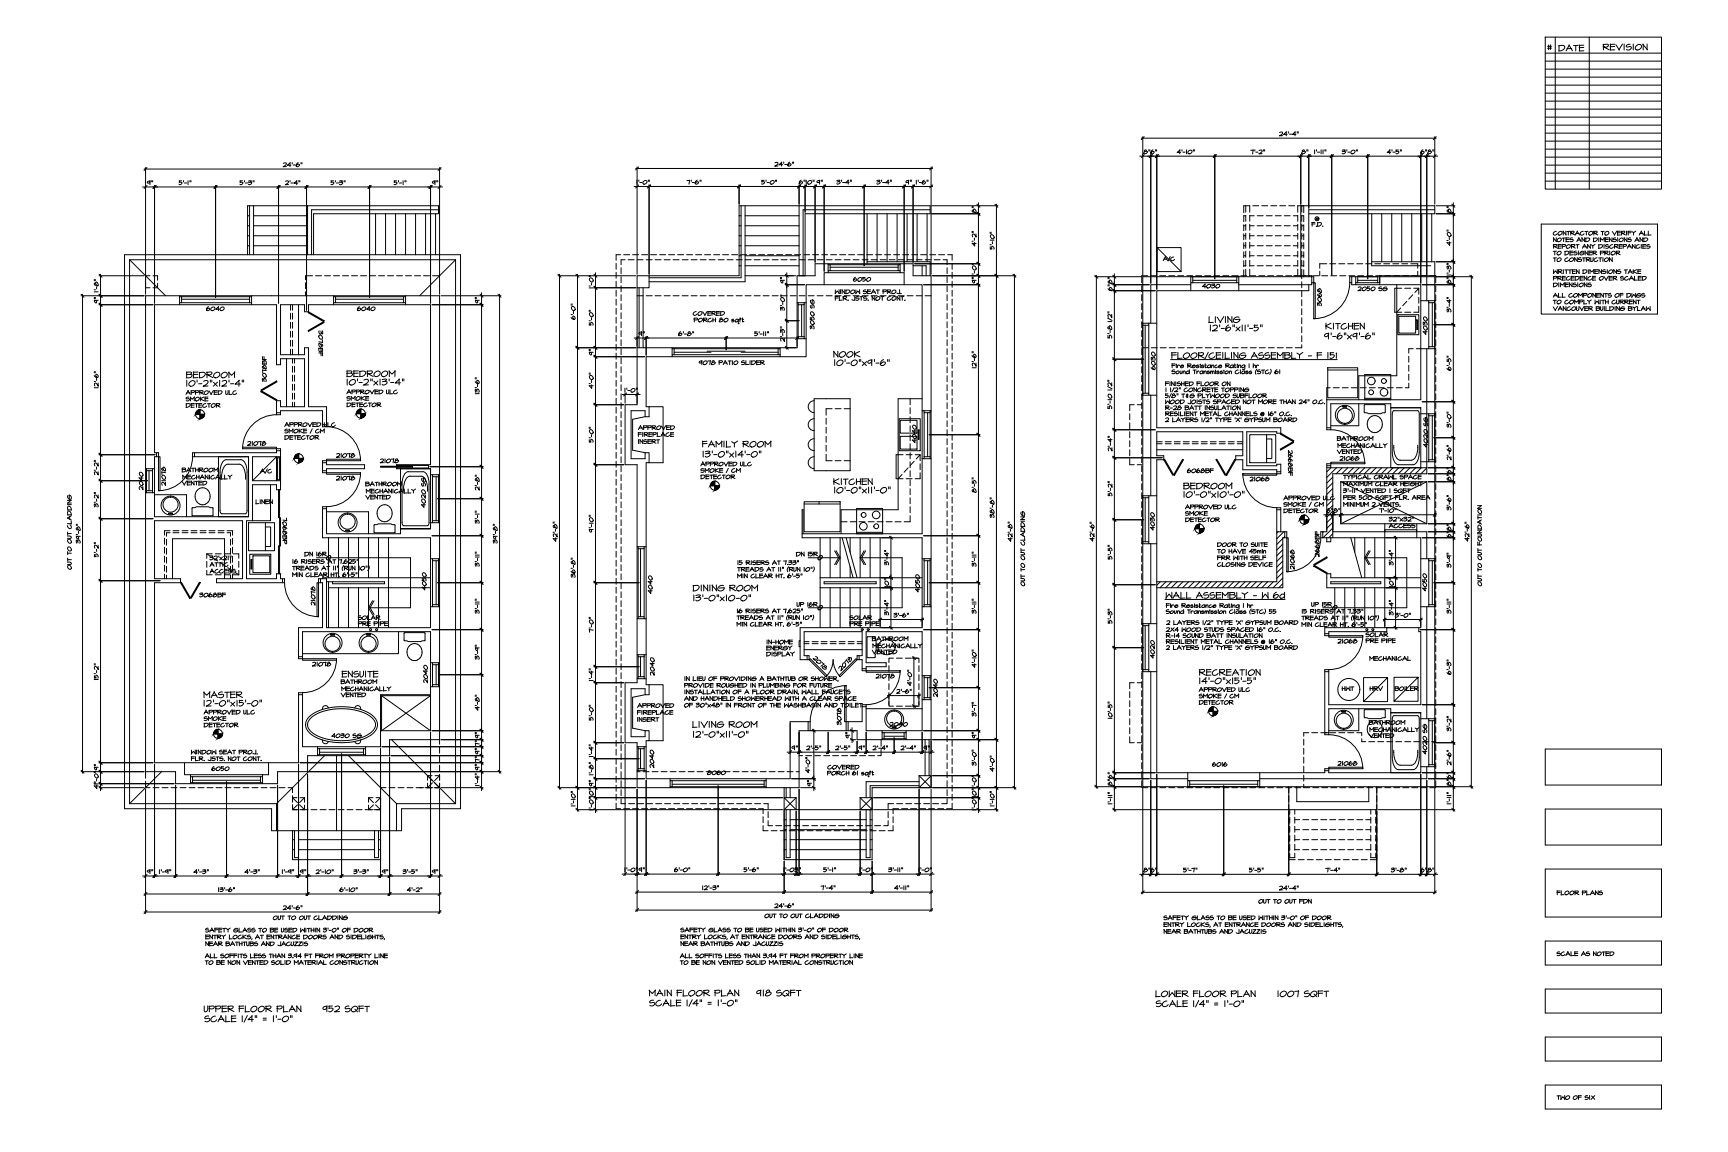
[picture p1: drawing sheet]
<svg xmlns="http://www.w3.org/2000/svg" width="914mm" height="610mm" viewBox="0 0 914 610" stroke-linecap="round" stroke-linejoin="round" font-family="sans-serif">
<defs><g id="words">
<g font-size="7.5">
<text x="618" y="192">%%UFLOOR/CEILING ASSEMBLY - F 15i</text>
<text x="615" y="319">%%UWALL ASSEMBLY - W 6d</text>
</g>
<g font-size="7.1">
<text x="639" y="172">LIVING</text>
<text x="625" y="265">10'-0&quot;x10'-0&quot;</text>
<text x="342" y="528">MAIN FLOOR PLAN 918 SQFT</text>
<text x="343" y="534">SCALE 1/4&quot; = 1'-0&quot;</text>
<text x="611" y="534">SCALE 1/4&quot; = 1'-0&quot;</text>
<text x="107" y="542">SCALE 1/4&quot; = 1'-0&quot;</text>
</g>
<g font-size="6.6">
<text x="823" y="28">DATE</text>
<text x="847" y="28">REVISION</text>
<text x="700" y="175">KITCHEN</text>
<text x="700" y="181">9'-6&quot;x9'-6&quot;</text>
<text x="440" y="190">NOOK</text>
<text x="441" y="195">10'-0&quot;x9'-6&quot;</text>
<text x="97" y="201">BEDROOM</text>
<text x="182" y="200">BEDROOM</text>
<text x="182" y="205">10'-2&quot;x13'-4&quot;</text>
<text x="370" y="238">FAMILY ROOM</text>
<text x="371" y="243">13'-0&quot;x14'-0&quot;</text>
<text x="440" y="258">KITCHEN</text>
<text x="441" y="262">10'-0&quot;x11'-0&quot;</text>
<text x="625" y="260">BEDROOM</text>
<text x="365" y="314">DINING ROOM</text>
<text x="366" y="319">13'-0&quot;x10-0&quot;</text>
<text x="180" y="359">ENSUITE</text>
<text x="633" y="359">RECREATION</text>
<text x="634" y="363">14'-0&quot;x15'-5&quot;</text>
<text x="107" y="370">MASTER</text>
<text x="365" y="386">LIVING ROOM</text>
<text x="610" y="529">LOWER FLOOR PLAN 1007 SQFT</text>
<text x="107" y="537">UPPER FLOOR PLAN 952 SQFT</text>
</g>
<g font-size="5.7">
<text x="614" y="139">A/C</text>
<text x="821" y="159">ALL COMPONENTS OF DWGS</text>
<text x="369" y="194">9078 PATIO SLIDER</text>
<text x="137" y="252">A/C</text>
<text x="370" y="248">APPROVED ULC</text>
<text x="404" y="349">DISPLAY</text>
<text x="361" y="365">PROVIDE ROUGHED IN PLUMBING FOR FUTURE</text>
<text x="633" y="371">SMOKE / CM</text>
<text x="737" y="367">BOILER</text>
<text x="108" y="498">ENTRY LOCKS, AT ENTRANCE DOORS AND SIDELIGHTS,</text>
<text x="359" y="498">ENTRY LOCKS, AT ENTRANCE DOORS AND SIDELIGHTS,</text>
</g>
<g font-size="5.3">
<text x="693" y="121">F.D.</text>
<text x="821" y="126">CONTRACTOR TO VERIFY ALL</text>
<text x="821" y="129">NOTES AND DIMENSIONS AND</text>
<text x="821" y="136">TO DESIGNER PRIOR</text>
<text x="821" y="133">REPORT ANY DISCREPANCIES</text>
<text x="821" y="140">TO CONSTRUCTION</text>
<text x="450" y="150">6050</text>
<text x="821" y="150">PRECEDENCE OVER SCALED</text>
<text x="821" y="146">WRITTEN DIMENSIONS TAKE</text>
<text x="635" y="153">4030</text>
<text x="717" y="155">2050 SG</text>
<text x="821" y="153">DIMENSIONS</text>
<text x="441" y="157">WINDOW SEAT PROJ.</text>
<text x="441" y="160">FLR. JSTS. NOT CONT.</text>
<text x="821" y="162">TO COMPLY WITH CURRENT</text>
<text x="108" y="165">6040</text>
<text x="188" y="165">6040</text>
<text x="700" y="163" transform="rotate(-90 700 163)">3068</text>
<text x="821" y="165">VANCOUVER BUILDING BYLAW</text>
<text x="365" y="168">COVERED</text>
<text x="432" y="175" transform="rotate(-90 432 175)">3050 SG</text>
<text x="756" y="178" transform="rotate(-90 756 178)">4030</text>
<text x="172" y="189" transform="rotate(-90 172 189)">3078BF</text>
<text x="612" y="197" transform="rotate(-90 612 197)">6030</text>
<text x="142" y="203" transform="rotate(-90 142 203)">3078BF</text>
<text x="97" y="210">APPROVED ULC</text>
<text x="182" y="210">APPROVED ULC</text>
<text x="616" y="208">1 1/2&quot; CONCRETE TOPPING</text>
<text x="616" y="205">FINISHED FLOOR ON</text>
<text x="97" y="213">SMOKE</text>
<text x="182" y="213">SMOKE</text>
<text x="616" y="212">5/8&quot; T&amp;G PLYWOOD SUBFLOOR</text>
<text x="616" y="215">WOOD JOISTS SPACED NOT MORE THAN 24&quot; O.C.</text>
<text x="97" y="217">DETECTOR</text>
<text x="182" y="217">DETECTOR</text>
<text x="616" y="221">RESILIENT METAL CHANNELS @ 16&quot; O.C.</text>
<text x="616" y="218">R-28 BATT INSULATION</text>
<text x="150" y="227">APPROVED ULC</text>
<text x="616" y="224">2 LAYERS 1/2&quot; TYPE 'X' GYPSUM BOARD</text>
<text x="150" y="230">SMOKE / CM</text>
<text x="150" y="234">DETECTOR</text>
<text x="337" y="229">APPROVED</text>
<text x="337" y="232">FIREPLACE</text>
<text x="130" y="237">21078</text>
<text x="337" y="236">INSERT</text>
<text x="486" y="236" transform="rotate(-90 486 236)">4040</text>
<text x="706" y="234">BATHROOM</text>
<text x="707" y="238">MECHANICALLY</text>
<text x="756" y="238" transform="rotate(-90 756 238)">4020 SG</text>
<text x="177" y="243">21078</text>
<text x="706" y="241">VENTED</text>
<text x="708" y="245">21068</text>
<text x="95" y="251">BATHROOM</text>
<text x="200" y="246">21078</text>
<text x="370" y="251">SMOKE / CM</text>
<text x="627" y="252">6068BF</text>
<text x="95" y="258">VENTED</text>
<text x="95" y="255">MECHANICALLY</text>
<text x="177" y="255">21078</text>
<text x="370" y="255">DETECTOR</text>
<text x="660" y="256">21068</text>
<text x="685" y="253" transform="rotate(-90 685 253)">2668BF</text>
<text x="710" y="255">TYPICAL CRAWL SPACE</text>
<text x="77" y="260" transform="rotate(-90 77 260)">2040</text>
<text x="89" y="258" transform="rotate(-90 89 258)">21078</text>
<text x="192" y="258">BATHROOM</text>
<text x="193" y="262">MECHANICALLY</text>
<text x="710" y="258">MAXIMUM CLEAR HEIGHT</text>
<text x="134" y="268">LINEN</text>
<text x="192" y="265">VENTED</text>
<text x="226" y="270" transform="rotate(-90 226 270)">4020 SG</text>
<text x="678" y="266">APPROVED ULC</text>
<text x="678" y="269">SMOKE / CM</text>
<text x="710" y="266">PER 500 SQFT FLR. AREA</text>
<text x="710" y="269">MINIMUM 2 VENTS.</text>
<text x="626" y="271">APPROVED ULC</text>
<text x="626" y="274">SMOKE</text>
<text x="678" y="273">DETECTOR</text>
<text x="612" y="282" transform="rotate(-90 612 282)">4030</text>
<text x="626" y="277">DETECTOR</text>
<text x="734" y="277">32&quot;x32&quot;</text>
<text x="734" y="280">ACCESS</text>
<text x="153" y="289" transform="rotate(-90 153 289)">7068BP</text>
<text x="643" y="290">DOOR TO SUITE</text>
<text x="643" y="294">TO HAVE 45min</text>
<text x="110" y="297">32'x21&quot;</text>
<text x="154" y="300">16 RISERS AT 7.625&quot;</text>
<text x="160" y="296">DN 16R</text>
<text x="420" y="296">DN 15R</text>
<text x="643" y="297">FRR WITH SELF</text>
<text x="699" y="296" transform="rotate(-90 699 296)">2668BF</text>
<text x="39" y="303" transform="rotate(-90 39 303)">OUT TO OUT CLADDING</text>
<text x="110" y="304">ACCESS</text>
<text x="110" y="301">ATTIC</text>
<text x="643" y="301">CLOSING DEVICE</text>
<text x="686" y="302" transform="rotate(-90 686 302)">21068</text>
<text x="543" y="311" transform="rotate(-90 543 311)">OUT TO OUT CLADDING</text>
<text x="785" y="311" transform="rotate(-90 785 311)">OUT TO OUT FOUNDATION</text>
<text x="104" y="317">3068BF</text>
<text x="226" y="313" transform="rotate(-90 226 313)">4050</text>
<text x="346" y="315" transform="rotate(-90 346 315)">4040</text>
<text x="488" y="314" transform="rotate(-90 488 314)">4050</text>
<text x="756" y="314" transform="rotate(-90 756 314)">4050</text>
<text x="168" y="321" transform="rotate(-90 168 321)">21078</text>
<text x="421" y="322">UP 16R</text>
<text x="693" y="322">UP 15R</text>
<text x="188" y="329">SOLAR</text>
<text x="389" y="326">16 RISERS AT 7.625&quot;</text>
<text x="448" y="329">SOLAR</text>
<text x="188" y="332">PRE PIPE</text>
<text x="448" y="332">PRE PIPE</text>
<text x="616" y="335">2X4 WOOD STUDS SPACED 16&quot; O.C.</text>
<text x="688" y="333">MIN CLEAR HT. 6'-5&quot;</text>
<text x="405" y="342">IN-HOME</text>
<text x="460" y="340">BATHROOM</text>
<text x="616" y="342">RESILIENT METAL CHANNELS @ 16&quot; O.C.</text>
<text x="616" y="339">R-14 SOUND BATT INSULATION</text>
<text x="707" y="341">21068</text>
<text x="721" y="338">SOLAR</text>
<text x="404" y="345">ENERGY</text>
<text x="460" y="347">VENTED</text>
<text x="461" y="344">MECHANICALLY</text>
<text x="616" y="345">2 LAYERS 1/2&quot; TYPE 'X' GYPSUM BOARD</text>
<text x="164" y="354">21078</text>
<text x="612" y="350" transform="rotate(-90 612 350)">4020</text>
<text x="724" y="351">MECHANICAL</text>
<text x="347" y="359" transform="rotate(-90 347 359)">2040</text>
<text x="179" y="363">BATHROOM</text>
<text x="227" y="363" transform="rotate(-90 227 363)">2040</text>
<text x="462" y="360">21078</text>
<text x="179" y="370">VENTED</text>
<text x="180" y="367">MECHANICALLY</text>
<text x="361" y="372">AND HANDHELD SHOWERHEAD WITH A CLEAR SPACE</text>
<text x="497" y="370" transform="rotate(-90 497 370)">2040</text>
<text x="633" y="367">APPROVED ULC</text>
<text x="709" y="367">HWT</text>
<text x="724" y="367">HRV</text>
<text x="336" y="376">APPROVED</text>
<text x="361" y="375">OF 30&quot;x48&quot; IN FRONT OF THE WASHBASIN AND TOILET</text>
<text x="633" y="374">DETECTOR</text>
<text x="107" y="379">APPROVED ULC</text>
<text x="107" y="382">SMOKE</text>
<text x="336" y="379">FIREPLACE</text>
<text x="336" y="383">INSERT</text>
<text x="107" y="386">DETECTOR</text>
<text x="446" y="385" transform="rotate(-90 446 385)">3078</text>
<text x="470" y="386">2040</text>
<text x="723" y="385">BATHROOM</text>
<text x="724" y="388">MECHANICALLY</text>
<text x="174" y="392">4030 SG</text>
<text x="723" y="392">VENTED</text>
<text x="100" y="400">WINDOW SEAT PROJ.</text>
<text x="756" y="400" transform="rotate(-90 756 400)">4020 SG</text>
<text x="347" y="407" transform="rotate(-90 347 407)">2040</text>
<text x="640" y="407">6016</text>
<text x="707" y="406">21068</text>
<text x="111" y="409">6050</text>
<text x="373" y="411">8060</text>
<text x="437" y="408">COVERED</text>
<text x="665" y="479">OUT TO OUT FDN</text>
<text x="823" y="475">FLOOR PLANS</text>
<text x="143" y="488">OUT TO OUT CLADDING</text>
<text x="404" y="487">OUT TO OUT CLADDING</text>
<text x="615" y="488">SAFETY GLASS TO BE USED WITHIN 3'-0&quot; OF DOOR</text>
<text x="615" y="495">NEAR BATHTUBS AND JACUZZIS</text>
<text x="108" y="502">NEAR BATHTUBS AND JACUZZIS</text>
<text x="359" y="502">NEAR BATHTUBS AND JACUZZIS</text>
<text x="107" y="508">ALL SOFFITS LESS THAN 3.94 FT FROM PROPERTY LINE</text>
<text x="359" y="508">ALL SOFFITS LESS THAN 3.94 FT FROM PROPERTY LINE</text>
<text x="823" y="507">SCALE AS NOTED</text>
<text x="107" y="512">TO BE NON VENTED SOLID MATERIAL CONSTRUCTION</text>
<text x="359" y="512">TO BE NON VENTED SOLID MATERIAL CONSTRUCTION</text>
<text x="823" y="583">TWO OF SIX</text>
</g>
</g></defs>
<!-- layer: ARWALL -->
<g fill="none" stroke="#000" stroke-width=".53">
<path d="M818 20h61v80h-61zM818 28h61M131 119h1M131 114h1M134 119h29M134 114h29M163 109h-32v26M391 119h1M391 114h1M394 119h29M394 114h29M423 109h-32v37h-48"/>
<path d="M816 119h61v47h-61zM66 135h178v293h-32v12h-68v-12h-78zM69 137h172M69 137v288M69 137l19 20M131 130h1M131 125h1M134 130h29M134 125h29M241 137l-19 20M241 137v288M391 135h1"/>
<path d="M391 130h1M391 125h1M394 135h29M394 130h29M394 125h29M438 140h1v3h-1v1M476 140h-1v3h1v1M612 131h13v13h-13zM612 131l13 13M77 157h156v234h-27v9h-43v8h-16v7h-54v-7h-16zM95 157h1v3h-1v1M95 157v3"/>
<path d="M133 157h-1v3h1v1M133 157v3M177 157h1v3h-1v1M177 157v3M215 157h-1v3h1v1M215 157v3M337 152h6v-6h-6v68h-6v32h6v115h-6v32h6v24h86v-30h6M391 141h1M394 146h26M394 141h29M436 151v-7h42v7M438 140v3"/>
<path d="M476 140v3M630 151h-21v20M630 146v4M630 146h1v4h-1v4M656 146h-2v4h2v4M656 146v4M693 151v3h-81v72h66v3h-2v-1h-16v18h16h2v5M695 146h-90v270h154v-270h-45M695 150h-1v1h-38M714 150h1v1h37v61h-50M717 146v4M718 146v4"/>
<path d="M729 146v4M739 151v48h-20v13M752 159h4v1h3v-1h1M755 146v13M756 159h3M760 146h-30v5M422 179v-1h4v1h1M422 160v1h4v-1h1M422 160h4M422 179h4M604 171h8M605 171v1h3v-1"/>
<path d="M337 184h85v-38h9v-6h52v6h10v271h-31v38h-47v-27M356 185v3M356 184v1h1v3h-1v1M413 184v1h-1v3h1v1M413 185v3M752 185h4v-2h3v2h1M755 185v66h-50v34M756 185h3M146 219v-7h2v3h13v-25h-13v3h-2v-32h-64v79h2M148 219v-2h23v9M431 211h19v38h-19zM431 212a3 3 0 0 0-3 3 3 3 0 0 0 3 3"/>
<path d="M488 211h-13v59h-30v12M488 217h1v1h3v-1h1M489 217h3M604 209h1v-1h3v1h4M605 209h3M609 209v53M702 205v22M719 214v11h-15M752 216h-16v-2h-32v13M756 219h3M760 219h-1v1h-3M146 237v3h-44"/>
<path d="M148 237v22h-2v-3h-12v20M173 226v-11h-10v-31h-2v4h-13v-27h13v4h2v-4h65v85h-18h17v2h-17h18v31M431 232a3 3 0 0 0-3 3 3 3 0 0 0 3 3M431 222a3 3 0 0 0-3 3 3 3 0 0 0 3 3M78 248h3M78 260h3v1M82 248h-1v1h-3M84 242h-2v31h50v-31h-30M134 254l12-12v12M134 254h14M143 256v20h-13v30h16v-2h2v2h3M147 242h1v12h-1z"/>
<path d="M148 242h-14v12M171 244v6M173 244v2h20v2h-20v2M201 247h17h-17zM228 251h1v1h3v-1h1M229 251h3M431 242a3 3 0 0 0-3 3 3 3 0 0 0 3 3M488 243h1v-1h3v1h1M489 243h3M676 251v-2h-18v-6h-4v-2h4v-13h-46v13h4v2h-4v166h89v-2M702 245v36h-2M704 245v3h-2"/>
<path d="M704 248h51M709 255h46M709 255v22M709 255l46 22M752 244h4v-1h3v1h1M755 255l-46 22M755 255v22M756 244h3M78 261h4M82 262h17v11M171 268v17h57v47h-55v-26h-4M173 268v14h39v-2h16h-16"/>
<path d="M173 271h22v11M228 277h1v-1h3v1h1M229 277h3M604 262h1v1h3v-1h4M605 262h3M676 269v39h-64M678 269v12M709 277h46M733 277v55M750 277v8M174 285v21M179 285v21"/>
<path d="M184 285v21M190 285v21M195 285v21M200 285v21M206 285v47M228 296h1v1h3v-1h1M229 296h3M337 289h1v1h3v-1h1M338 289h3M424 282h64v-131h-61v38h-85v26h1v6h-2v-4h-7v26h7v-3h2v5h-1v117h1v6h-2v-4h-7v26h7v-3h2v5h-1v20h76v-30h11M425 282v-12h-1v15h64v47h-65v17h5M434 285v47"/>
<path d="M439 285v21M445 285v21M446 285l5 21M448 285l6 21M450 285v7M450 300v6M455 285v21M460 285v21M466 285v47M488 296h1v1h3v-1h1M489 296h3M604 288h1v-1h3v1h4"/>
<path d="M605 288h3M609 288v42M676 281h5M681 285h-2v26h-67M699 285h53v47h-51v4M702 285v2h2v-2M705 281h28M715 285l6 21M717 285v7M722 285v21M727 285v21M733 280h17v1h-17z"/>
<path d="M750 281h5v15M752 296h4v1h3v-1h1M756 296h3M91 306v-21h28v21M151 308h-36v-2h13v-30h-46v30h14v2h-14v96h76v-37M169 308h2v24h-13v17M173 308h30v1h-27v-1M174 311h54M174 308v24M179 311v21M184 311v21M190 311v21"/>
<path d="M195 311v21M200 311v21M228 306h-57M434 306h54M434 311h54M436 308h28v1h-28zM439 311v21M445 311v21M450 311v21M455 311v21M460 311v21M704 308h27v1h-27z"/>
<path d="M706 311v21M712 311v21M717 311v21M722 311v21M727 311v21M752 306h-48v-2h-2v7h50M211 334v12h-51M228 321h1v-1h3v1h1M229 321h3M337 327h1v-1h3v1h1M338 327h3M488 321h1v-1h3v1h1"/>
<path d="M489 321h3M604 330h1v1h3v-1h4M605 330h3M734 332v2h-31v2M751 332v2h1v39h-49v-19M752 321h4v-1h3v1h1M755 321v59M756 321h3M160 349v-15h68v53M229 351h3M233 351h-1v1h-3M337 359h1v-1h3v1h1"/>
<path d="M337 346h1v2h3v-2h1M338 346h3M338 359h3M428 347h-2v-13h30v13h-2M454 349h2v6M458 355v-2h11v-2h-11v-17h30v53h-30v-14M488 358h1v1h3M489 358h3M604 355h1v-1h3v1h4M605 355h3M609 355v57h20M701 354v35"/>
<path d="M734 359v12h-12v-12h12l-12 12M750 358v13h-12v-13h12l-12 13M160 367v28h41v-27h27M164 379a30 30 0 0 1 33 0 6 6 0 0 1 3 6 6 6 0 0 1-5 5 31 31 0 0 1-31-2 6 6 0 0 1 0-9zM165 380a30 30 0 0 1 32 0 5 5 0 0 1 2 5 5 5 0 0 1-4 4 30 30 0 0 1-30-2 5 5 0 0 1 0-7zM174 375a1.6 1.6 0 0 0-2-2 1.6 1.6 0 0 0-1 2M188 375a1.6 1.6 0 0 1 2-2 1.6 1.6 0 0 1 1 2M202 368h26l-26 19zM202 368l26 19M229 362h3v1h1M229 363h3M456 373v9h-8"/>
<path d="M458 375h30M489 370h3M492 369h-3v1h-1M719 375v12h-16M752 377h-16v-2h-33v14M168 396v3M168 395v1h1v3h-1v1M171 392a1.6 1.6 0 0 0 1 2 1.6 1.6 0 0 0 2-2M172 400l-26 25M178 400v40M184 400l26 25M191 392a1.6 1.6 0 0 1-1 2 1.6 1.6 0 0 1-2-2"/>
<path d="M193 395v1h-1v3h1v1M193 396v3M201 387h27M207 391l34 34h-31M337 395h1v1h3M338 395h3M448 387h6v4h39M467 388v3M467 387v1h1v3h-1M479 387v1h-1v3h1M479 388v3M752 380h4v1h3v-1h1"/>
<path d="M756 380h3M818 396h61v19h-61zM85 408l-16 17M101 411v3M101 410v1h1v3h-1v1M139 410v1h-1v3h1v1M139 411v3M142 404v6h-44v-6M338 408h3M341 407h-3v1h-1M355 413v3M355 412v1h1v3h-1v1"/>
<path d="M405 412v1h-1v3h1v1M405 413v3M415 417v5M486 410h7v7h-7zM629 413v3M629 409v4h1v3h-1v1M667 409v4h-1v3h1v1M667 413v3M682 416v12h47v-12M686 416v8h38v-8M703 407v2h49M752 406h4v-1h3v1h1"/>
<path d="M755 406v6h-88M756 406h3M69 425h77M146 425v15M155 440v15h46v-15M210 425v15M415 434h1M415 439h1M415 422h6v6h-6zM418 434h40M418 439h40M421 428h41"/>
<path d="M455 422h7v6h-7zM460 434h2M460 439h2M818 428h61v19h-61zM155 444h1M155 450h1M158 444h40M158 450h40M200 444h1M200 450h1M415 444h1M415 450h1"/>
<path d="M418 444h40M418 450h40M460 444h2M460 450h2M818 460h61v25h-61zM818 498h61v13h-61zM818 523h61v13h-61zM818 549h61v12h-61zM818 574h61v13h-61z"/>
<circle cx="697" cy="116" r="1"/>
<circle cx="714" cy="365" r="6"/>
</g>
<!-- layer: ARWINDOW -->
<g fill="none" stroke="#000" stroke-width=".53">
<path d="M823 20v80M841 20v80M818 37h61M818 32h61M818 58h61M818 54h61M818 49h61M818 45h61M818 41h61M818 79h61M818 75h61M818 70h61"/>
<path d="M818 66h61M818 62h61M818 96h61M818 92h61M818 87h61M818 83h61M96 157h36M96 158h36M178 157h36M178 158h36M439 143h36M439 140h36"/>
<path d="M439 141h36M631 146h23M631 150h23M631 148h23M718 146h11M718 150h11M718 148h11M96 160h36M178 160h36M422 161v17M424 161v17M426 161v17"/>
<path d="M605 172v36M606 172v36M608 172v36M756 160v23M758 160v23M759 160v23M489 218v24M491 218v24M492 218v24M756 220v23M758 220v23M759 220v23"/>
<path d="M78 249v11M79 249v11M81 249v11M229 252v24M231 252v24M232 252v24M605 263v24M606 263v24M608 263v24M229 297v23M231 297v23M232 297v23"/>
<path d="M338 290v36M339 290v36M341 290v36M489 297v23M491 297v23M492 297v23M756 297v23M758 297v23M759 297v23M605 331v23M606 331v23M608 331v23"/>
<path d="M229 352v10M231 352v10M232 352v10M338 348v10M339 348v10M341 348v10M489 359v10M491 359v10M492 359v10M169 396h23M169 399h23M169 398h23"/>
<path d="M338 396v11M339 396v11M341 396v11M468 390h10M468 391h10M468 388h10M756 381v24M758 381v24M759 381v24M102 411h36M102 414h36M102 413h36"/>
<path d="M356 415h48M356 416h48M356 413h48M630 415h36M630 416h36M630 413h36"/>
</g>
<!-- layer: ARNOTE -->
<g fill="none" stroke="#000" stroke-width=".53">
<path d="M819 24v2M820 24v2M821 25l-2 1M821 24l-2 1M367 168v2M374 170l-2-1h2l-1-1h-1v2M376 168l-1 1v1h1h1M377 168v2M379 168v2M381 170l2-1-2 1zM388 169l-1 1h1h-1M391 169v2"/>
<path d="M392 169h-1M392 169v-1v2M393 169h1M393 168v2h1M640 172v3M642 173l2-1v1l-2 2h2M650 172a1.9 1.9 0 0 0-1 3h2v-2h-1l-2 2M654 173l2 2M656 173l-2 2M657 172v3M659 172v3M660 172v1"/>
<path d="M663 174h-2M664 173h2a1.4 1.4 0 0 1-1 2 1.4 1.4 0 0 1-1 0M664 172v1M666 172h-2M667 172v1M668 172v1M619 190h89M620 192v3M621 196l-1 1h2a1.1 1.1 0 0 1-1 1 1.1 1.1 0 0 1-1 0M622 193v2M623 193v2M624 196l1 2 1-2"/>
<path d="M625 194h1a.9 .9 0 0 0-1-1 1 1 0 0 0 0 2l1-1M626 197l1-1v2M626 196v2M628 193h2h-2l3 2M629 193v2M629 196v2M631 194h2a1.1 1.1 0 0 0-2-1 1 1 0 0 0 0 2l2-1M632 196v2M633 196h-2M633 196v2M634 193l-1 1h1h-1M634 197v-1l-1 1"/>
<path d="M635 193v2M637 196v2M637 193l-1 1h1h-1M637 197l1-1v2M638 192v3v-1M640 196l-1 1h1l-1 1M641 197v-1l1 2M641 193v2M641 196v2M641 194l1-1v2M642 197v-1l1 2M643 196h.1"/>
<path d="M643 196v2M644 193l-1 1h1M645 194h1a.9 .9 0 0 0-1-1 1 1 0 0 0 0 2l2-1M645 196l-1 1h1l-1 1M647 196l-1 1h1l-1 1M648 196h.1M648 196v2M648 193h2h-2l3 2M649 193v2M650 197l1-1 1 2M650 196v2M653 193v2"/>
<path d="M653 192v3l1-1M655 193v2M655 196l-1 1 1 1 1-1M655 194l1-1 1 2M656 196v2M659 193v2l-2 1M659 196v2M660 196l-1 1h1l-1 1M661 192v3M662 196l-1 1h1l-1 1M663 192v3M663 194l1-1v2"/>
<path d="M665 193v2M665 195l-1 2 1 1M667 196l-2 1h2a1.1 1.1 0 0 1 0 1 1.1 1.1 0 0 1-2 0M668 196v2M669 196h-1M671 196l-1 1 1 1 1-1M672 195l1 2-1 1M676 196a1.1 1.1 0 0 0-1 1 1.1 1.1 0 0 0 0 1l1-1h-1M677 196v2M99 201v3M100 203a1.8 1.8 0 0 1 3-1v1a1.7 1.7 0 0 1-3 1zM103 219h5"/>
<path d="M106 217v5M108 202l1-1 1 1-3 2h3M113 202l2 2M115 202l-2 2M116 201v3M118 202l1-1 1 1-3 2h3M126 201v3M128 201v1M129 201v1M189 219h4M191 217v4M156 243h4"/>
<path d="M158 240v5M376 257h5M378 255v4M704 248l-2 2M705 252l-3 4M705 255l-3 4M705 258l-3 4M707 248l-5 5M710 248l-3 3M711 260h2l-1 1-1-1M713 248l-3 3M716 259v2"/>
<path d="M716 248l-3 3M717 259v2M719 248l-3 3M720 259l1 2M722 248l-3 3M723 259l-2 2M723 259v2M725 259v2M725 248l-3 3M727 259v2l-2-2M728 259v2M728 248l-3 3"/>
<path d="M729 259v2M731 259h2v1l-2 1zM731 248l-3 3M734 248l-3 3M735 259v2M737 248l-3 3M739 259h-1l1 1a1 1 0 0 1 0 1 1 1 0 0 1-1 0M740 248l-3 3M743 259v2M743 248l-3 3M745 259v2M746 248l-3 3"/>
<path d="M749 248l-3 3M752 248l-3 3M755 248l-3 3M755 251h.1M632 280h5M635 277v5M688 275h5M690 273v4M705 265l-3 3M705 267l-3 4M705 270l-3 4M705 273l-3 4"/>
<path d="M705 276l-3 4M705 279l-5 6M156 300v2M157 300h1h-1l2 2M157 300v2M159 300v2M164 300v2l2-1v-1h-2M167 295h50v27h-22M168 300h-1l1 1-1 1M171 300l1 2M171 300l-1 2M174 300v2"/>
<path d="M177 300v2M178 300v2M182 299l-1 2v1M182 300h2h-2l2 2M182 300v2M186 300v1l-1 1v-1v-1M186 300l2 2M186 300v2M188 300v2M190 300v2M194 299v1M195 299v2v1"/>
<path d="M391 297v2M391 298h2l-1 1h-1M391 297v1M393 297h-2M395 297h2l-1 1h-1l2 1M395 297v2M398 297v2M400 297l-2 1h2a1 1 0 0 1 0 1 1 1 0 0 1-2 0M401 297v2M402 298h-2M402 297h-2M402 299h-2"/>
<path d="M403 297h1v1h-1l2 1M403 297v2M406 297l-1 1h2a1.1 1.1 0 0 1-1 1 1.1 1.1 0 0 1-1 0M411 298h-2M411 299l-1-2-1 2M412 297v2M413 297h-2M416 297v2M416 297h-1M417 299h.1M417 297h2h-1M417 300v1v2"/>
<path d="M417 298h2l-1 1-1-1M420 298h1l-1 1v-1M428 295h17M431 300v1l-1 2M442 291l2 4-2 4M442 291l3 4-3 4M455 295h22v27h-49M457 291l-2 4 2 4M458 291l-2 4 2 4M676 281v1M679 285l-3 3M679 288l-3 3"/>
<path d="M679 291l-3 3M679 294l-3 3M679 297l-3 3M679 300l-3 3M679 281l-3 4M680 284l-1 1M705 282l-2 3M722 295h22v27h-44M724 291l-2 4 2 4M725 291l-2 4 2 4M157 303v2M157 303l-1 1-1-1v2"/>
<path d="M158 303v2M159 303v2M160 303v2l-2-2M161 302h-2M163 303h-1v2h1l1-1M164 302l-2-2-1 2M165 303v2M166 305h-2M167 303v2M168 304h-2M168 303h-2M168 305h-2"/>
<path d="M170 303l1 2M170 303l-1 2M171 304h-2M171 303h2v1h-2l2 1M171 303v2M175 303v2M177 303v2M177 304h-2M178 303v2M179 303h-2M179 305h.1M182 303a1.1 1.1 0 0 0-1 1 1.1 1.1 0 0 0 1 1l1-1-2 1"/>
<path d="M184 303v1M186 304h-2M186 304h2l-1 1h-1M186 303v1M187 303h-1M188 303v1M189 303v1M197 318l-2 4 2 3M198 318l-2 4 2 3M390 304v2M391 300v2M392 300h-2"/>
<path d="M392 300h2v1h-2l2 1M392 300v2M392 304v2M393 304l-2 1-1-1M393 304v2M394 304l2 2M394 304v2M395 300v2M395 304v2M396 300h-1M396 302h-1M396 301h-1"/>
<path d="M398 300l1 2M398 300l-1 2M399 301h-2M399 304h-1l-1 1 1 1 1-1M399 300h2l1 1-1 1h-2M400 300v2M400 304v2M401 306h-1M402 304v2M403 300l-1 1h2a1.1 1.1 0 0 1-1 1 1.1 1.1 0 0 1-1 0M404 305h-2M404 304h-2"/>
<path d="M404 306h-2M405 304l1 2M405 304l-1 2M406 305h-2M407 304h1v1h-1l2 1M407 304v2M408 301h-2M408 302l-1-2-1 2M409 300v2M410 300h-2M411 304v2M412 300v2"/>
<path d="M412 304v2M412 305h-1M413 300v2M413 304v2M414 300v1M414 304h-1M415 300v1M415 306h.1M418 300h1v1h-1l2 1M418 300v2M418 304a1.1 1.1 0 0 0-1 1 1.1 1.1 0 0 0 1 1l1-1h-2M419 304h.1"/>
<path d="M421 305h-1M421 300v2h-1v-2M422 304v1h1l-1 1M422 300l1 2M422 300v2M423 304h-1M423 300v2M424 304h.1M426 300v2M429 300v1M430 300v1M614 308l-2 2"/>
<path d="M616 317h64M617 308l-3 3M617 319v2M620 308l-3 3M623 308l-3 3M625 320h2h-2l3 1M626 319v2M626 308l-3 3M629 308l-3 3M632 308l-3 3M635 319v2M635 308l-3 3"/>
<path d="M638 308l-3 3M641 308l-3 3M644 308l-3 3M645 320h2h-2l3 1M646 319v2M647 308l-3 3M650 308l-3 3M650 319v2h1M653 308l-3 3M656 308l-3 3M658 319v2M659 308l-3 3"/>
<path d="M660 319v2M662 308l-3 3M665 308l-3 3M668 308l-3 3M671 308l-3 3M674 308l-3 3M679 303l-3 3M679 309l-2 2M679 306l-5 5M391 326v2M392 326h2l-1 1h-1l2 1M392 326v2"/>
<path d="M392 329v2M392 329l-1 1-1-1v2M393 329v2M394 329l1 2M394 329v2M395 326v2M395 329v2M396 328h-2M397 326l2 2M398 326l-2 2M399 329l-1 1-1 1h1h1M399 326v2h1l1-1v-1h-2"/>
<path d="M400 329v2h1M402 329v2M403 326l-1 1h2a1.1 1.1 0 0 1-1 1 1.1 1.1 0 0 1-1 0M403 330h-1M403 329h-1M403 331h-1M406 330l-2 1M406 331l-1-2-1 2M406 326l2 2M407 326l-2 2M409 331l-3-1h2v-1h-2v2M409 326v2"/>
<path d="M410 329v2M412 326v2M412 329v2M412 330h-2M413 326v2M413 329v2M414 329h-2M415 331h.1M417 325l-1 2 1 1M417 326h2v1h-2l2 1M417 326v2M418 329a1.1 1.1 0 0 0-1 1 1.1 1.1 0 0 0 0 1h1v-1l-1 1"/>
<path d="M419 329v1M420 330h1M421 326v1l-1 1v-2M421 330h2l-1 1h-1M421 329v1M421 326l2 2M422 326v2M423 329h-2M423 326v2M424 329v1M425 326v2M429 326h.1"/>
<path d="M430 325l1 2-1 1M617 329l2-1v1l-2 1h2M618 323h-1l2 1a1 1 0 0 1-1 1 1 1 0 0 1-1 0M619 320v1M620 320v1M621 328v3M621 323l1 2v-2M622 321l1-1a.9 .9 0 0 0-1 0 .9 .9 0 0 0 0 1h1M623 324l1-1v2M623 323v2M624 328l1 2M624 328l-1 2"/>
<path d="M626 323v2M627 329v1M628 328l-1 1h-1M628 321l1-1a1 1 0 0 0-1 0 1 1 0 0 0 0 1h2M628 328v2M629 323v2M630 328l-2 1M630 329h-2M630 323h-2M630 329h2h-2l2 1M630 323v2M630 328v2"/>
<path d="M631 320l-1 1h1h-1M631 324v-1l-1 1M632 320v1M634 323v2M634 320l-1 1h1h-1M634 324l1-1v2M634 329h-1h1a1 1 0 0 1 0 2 1 1 0 0 1-1-1M637 328v2M637 323l-1 1h1l-1 1M638 324v-1l1 2M638 320v1M638 323v2"/>
<path d="M638 321l1-1v1M638 328l-1 3M639 324v-1l1 2M639 329l1-1v1l-1 1h1M640 323h.1M640 323v2M641 320l-1 1h1M641 328v1M642 321l1-1a.9 .9 0 0 0-1 0 .9 .9 0 0 0 0 1h1M642 328v1M642 323l-1 1h1l-1 1M644 323l-1 1h1l-1 1"/>
<path d="M645 329v1M645 323h.1M645 323v2M645 329h-1M647 329v1M647 324l1-1 1 2M647 323v2M648 328l-1 1h-1M648 329h2h-1h-1M648 328v2M650 320v1M651 328v2"/>
<path d="M652 320v1M652 329h-2M652 328l-2 1M652 323h-1v1l1 1 1-1M652 321l1-1 1 1M653 323v2M654 328v1M655 329l2 1M656 320v2h-2M656 323v2M657 328l-2 2M657 323l-1 1h1l-1 1"/>
<path d="M657 328v1M659 323l-1 1h1l-1 1M660 321l1-1v1M661 329h-1l-1 1h1h1l1-1h-2M662 320v1M662 322l-1 2 1 1M663 329v1M664 323h-2l2 1a1 1 0 0 1 0 1 1 1 0 0 1-2 0M664 328l-1 1h-1M664 329h2h-1h-1M664 328v2M665 323v2"/>
<path d="M666 323h-1M668 329h-1h1a1 1 0 0 1 0 2 1 1 0 0 1-1-1M668 323h-1l-1 1 2 1 1-1M669 322l1 2-1 1M670 328v2h-1v-2M671 328v2M672 323l1 1-1 1v-1M672 323v1M673 328v2M673 328l-1 2-2-1M673 323h-1M674 323l1 1-1 1v-1"/>
<path d="M674 323v1M675 329h1M675 328v2h2l-2-1M675 323h-1M681 328l1 2M681 328l-1 2M682 330h-2M682 329h2h-2l2 1M682 328v2M685 329h1h1l-1 1h-1M685 329v1M689 322v3"/>
<path d="M690 326v2M690 323l1 1h-1M690 322v1M690 326h-1M691 326h2l-1 1h-1l2 1M691 326v2M691 322l-1 1M693 323h2l-1 1-1-1 3 1M693 326v2M693 322v3M695 326h-2M696 322v3"/>
<path d="M696 326l2 2M697 326l-2 2M698 326h2v1v1h-2M698 326v2M698 323h-1l2 1a1.1 1.1 0 0 1-1 0 1.1 1.1 0 0 1-1 0M699 322v3M701 324l-2 1M701 323h2h-2l2 1M701 322v3M702 326l-1 1h1a1 1 0 0 1 0 1 1 1 0 0 1-1 0M705 323h-1h1v1h-1M707 328l-2-2-1 2"/>
<path d="M707 320v2M708 326v2M709 326h-2M709 324h-1M710 324l-2-2-1 3M711 326v2M711 323v2M712 323h-2M712 326v2M713 326v1M715 322l-1 3M715 323h-2"/>
<path d="M715 325h.1M716 323l1-1v1M716 326l-1 1v1M716 323l2 1h-1h-1M716 326h2v1h-2l2 1M716 326v2M718 323l2-1-1 1M718 323l2 1h-1h-1M720 326v1l-1 1v-2M721 322v1M722 326v2M722 328l-2-2v2"/>
<path d="M724 326v2M728 326v1M729 326v1v1M738 339h-1M738 338h-1M362 358v2M363 358v2M365 358v2l-2-2M367 358v2M369 358v2M370 358v2M371 358h-1"/>
<path d="M373 358v1l-1 1v-2M378 358v2M379 358h-1M381 358h2v1h-2M381 358v2M383 358h2v1h-2l3 1M384 358v2M389 358l1 2M391 358l-1 2M391 358v2M392 358v2h2v-1v-1h-2M395 358v2"/>
<path d="M396 358v2M397 358v2l-1-2M400 358h-1l-1 1v1h2v-1h-2M403 358l1 2M403 358l-1 2M406 358h2v1M406 358v2M412 358v2M413 358h-2M413 358v2M415 358v2M416 358v2"/>
<path d="M417 358h-2M418 358v1v1h-1v-2M419 358h1v1M419 358v2M431 358l-2 1h2a1 1 0 0 1 0 1 1 1 0 0 1-2 0M432 347l1 1v1l-3-1 2 2M432 358v2M433 358v2M435 350l1 2M435 353h1l1 1h-1zM436 351l-2 2M436 358v2"/>
<path d="M436 353v-1h1v1M438 358v2M439 358v2M440 358h-1M441 358h2l-1 1h-1l2 1M441 358v2M444 360l-1 1M444 354v-1h1v2l1-1M448 349l1 2M448 349l-1 1M450 348h-1v1M738 340h-1"/>
<path d="M108 371v3M109 371h2h1l-3 3h3M116 372a1.8 1.8 0 0 1 3-1v2a1.7 1.7 0 0 1-3 0zM122 372l2 2M124 371l-2 3M125 371v3M127 372h2a1.4 1.4 0 0 1-1 1 1.4 1.4 0 0 1-1 0M133 372h-2M134 371h2a1.7 1.7 0 0 1-1 2 1.7 1.7 0 0 1-2-1zM138 370v1M362 365v2M363 365v2"/>
<path d="M367 365l-2 1h2a1 1 0 0 1-1 1 1 1 0 0 1-1 0M368 365v2M371 365l-2 2M372 365v2M374 365v2M377 365l-1 2M380 365v2M381 365v2M384 365v2M391 365v2M395 365l-1 2M398 365v2"/>
<path d="M400 365v2M408 365v2M411 360l-1-2-1 2M412 365v2h1l1-1-1-1h-1M414 365v2M418 365l-1 2M420 365v2M425 365v2M426 365v2M427 367l-1-1-2 1M427 360l-2-1h2v-1h-1h-1v2M428 365l-1 2"/>
<path d="M430 365v2M432 365v2M435 365v2M438 365l-1 2M441 365v1l-1 1v-2M443 365l-1 1v1h1l1-1M444 365v2M446 365h-2M447 365v2M448 365h-2M449 365l-1 1h2a1.1 1.1 0 0 1-1 1 1.1 1.1 0 0 1-1 0M640 376h4"/>
<path d="M642 374v5M113 388h5M115 386v5M367 387v3M368 388l2-1 1 1-3 2h3M374 389h-1M376 388h2a1.8 1.8 0 0 1-1 2 1.8 1.8 0 0 1-2-1zM381 388l2 2M383 388l-2 2M384 387v3M386 387v3M390 389h-2"/>
<path d="M392 388h2a1.8 1.8 0 0 1-1 2 1.8 1.8 0 0 1-2-1zM101 400v3M103 400v3l2-1M105 401h2h-2l3 1M105 400v3M108 403h.1M112 400v3l-2-1M113 401h-1h2a1.1 1.1 0 0 1-1 1 1.1 1.1 0 0 1-1 0M115 401v2M118 401h-2h2a1 1 0 0 1 0 2 1.1 1.1 0 0 1-2-1M119 403h.1M121 400l1 2"/>
<path d="M121 400v3M122 400v2M126 401v2M130 401h-1v1l1 1 1-1M134 400l2 2M134 400v3M135 400v2M137 401v2M138 403h.1M438 408v2M443 408h2l-1 1h-1l2 1M443 408v2"/>
<path d="M447 408h-1l-1 2h1l1-1M448 408v2M449 408v2M452 408a1.1 1.1 0 0 0-1 1 1.1 1.1 0 0 0 1 1l1-1-2 1M454 408v2M457 409h-1h1v1h-1M459 409v2h1M461 409h-1M461 408h-1v2M461 409h1M462 408v2M110 491l-1 1h1l1 1h-2"/>
<path d="M112 491l1 2M112 491l-1 2M114 491v2M115 491h-1M117 491h-1v2M119 491v2M119 491h-1M121 492v1M122 491l-1 1-1-1M126 491h-1l-1 1v1h2v-1h-2M127 491v2M129 491l2 2"/>
<path d="M130 491l-2 2M132 491l-1 1h2v1h-2M135 491l-2 1h2v1h-2M138 491v2M139 491h-2M144 492l1-1h-2v2M147 491h-2v2M150 491v1l-1 1v-2M152 491l-1 1h1v1h-1M153 491v2M154 491h-1M155 491h1l1 1-1 1h-1"/>
<path d="M155 491v2M159 491v2M161 491v2l-1-1-1 1M162 491v2M163 491v2M164 491h-1M165 491v2M166 491v2M167 491v2M168 491v2M169 491v2l-1-2M171 491h2l-1 1"/>
<path d="M174 491v1M179 491v1M185 491h-1v2M187 491v2h2l1-1-1-1h-2M195 491h2v1h-2l2 1M195 491v2M362 491l-2 1h2a1 1 0 0 1-1 1 1 1 0 0 1-1 0M363 491l2 2M364 491l-2 2M365 491v2M367 491h-2M367 491v2"/>
<path d="M369 491h-2M370 491v2M371 491h-2M372 492v1M373 491l-1 1-1-1M377 491h-1l-1 1 1 1h1v-1h-1M378 491v2M381 491l1 2M381 491l-1 2M384 491l-2 1h2a1 1 0 0 1 0 1 1 1 0 0 1-1 0M386 491l-1 1h1a1.1 1.1 0 0 1 0 1 1.1 1.1 0 0 1-1 0M389 491v2"/>
<path d="M390 491h-2M396 492v-1h-2v2M397 491v2M398 491h-1M402 491v1l-1 1h-1v-2M403 491l-1 1h2a1 1 0 0 1-1 1 1 1 0 0 1-1 0M404 491v2M406 491h-2M406 491v2h2l1-1-1-1h-2M411 491v2M413 491v2M413 493l-1-1-2 1"/>
<path d="M415 491v2M416 491h-2M416 491v2M418 491v2M419 491v2M421 491v2l-2-2M423 491h1l-1 1M423 492h1l-1 1M425 491v1M430 491v1M431 491v1M435 491v2"/>
<path d="M437 491h-2M439 491v2h1l1-1-1-1h-1M447 491h1v1h-1l2 1M447 491v2M616 488v2M618 488l2 2M618 488v2M619 488v2M621 488v2M622 488h2v1h-2l2 1M622 488v2M625 489v1"/>
<path d="M628 488v2M635 488l-1 1-1 1h1h1M636 488v2M637 488l-2 1 3 1M639 488h-1v1h2a1.1 1.1 0 0 1-1 1 1.1 1.1 0 0 1-1 0M643 488l1 2M643 488l-1 2M646 488v2M648 488v2M651 488v2M652 488v2l-2-2M653 488v2"/>
<path d="M654 488h2v1h-2l3 1M655 488v2M658 488l1 2M658 488l-1 2M659 488l2 2M660 488v2M661 488v2M663 488l-1 1v1h1h1M664 488v2M668 488l2 1-1 1h-1M668 488v2M675 488h2v1h-2l3 1"/>
<path d="M676 488v2M679 488l-1 1h2a1.1 1.1 0 0 1-1 1 1.1 1.1 0 0 1-1 0M683 488l1 2M683 488l-1 2M684 488l2 2M684 488v2M686 488v2M686 488l2 1v1h-2M692 488l-2 1h2a1.1 1.1 0 0 1 0 1 1.1 1.1 0 0 1-2 0M693 488v2M694 488l2 1-1 1h-1M694 488v2"/>
<path d="M696 488v2M698 490h-2M698 488v2h2M701 488v2M703 488l-2 1 1 1h1l1-1h-2M704 488v2M706 488v2M707 488v2M708 488h-2M709 488l-1 1h2a1.1 1.1 0 0 1-1 1 1.1 1.1 0 0 1-1 0M711 490l-1 1"/>
<circle cx="371" cy="170" r="1"/>
<circle cx="384" cy="170" r="1"/>
<circle cx="390" cy="170" r=".8"/>
<circle cx="623" cy="197" r=".8"/>
<circle cx="629" cy="197" r=".8"/>
<circle cx="636" cy="197" r=".8"/>
<circle cx="640" cy="194" r=".8"/>
<circle cx="649" cy="197" r=".8"/>
<circle cx="652" cy="194" r=".8"/>
<circle cx="658" cy="194" r=".8"/>
<circle cx="658" cy="197" r=".8"/>
<circle cx="106" cy="219" r="2.4"/>
<circle cx="191" cy="219" r="2.4"/>
<circle cx="158" cy="243" r="2.4"/>
<circle cx="378" cy="257" r="2.4"/>
<circle cx="741" cy="260" r="1"/>
<circle cx="635" cy="280" r="2.4"/>
<circle cx="690" cy="275" r="2.4"/>
<circle cx="192" cy="301" r="1"/>
<circle cx="427" cy="301" r="1"/>
<circle cx="427" cy="327" r="1"/>
<circle cx="620" cy="324" r=".8"/>
<circle cx="626" cy="324" r=".8"/>
<circle cx="633" cy="324" r=".8"/>
<circle cx="637" cy="321" r=".8"/>
<circle cx="646" cy="324" r=".8"/>
<circle cx="649" cy="321" r=".8"/>
<circle cx="655" cy="321" r=".8"/>
<circle cx="655" cy="324" r=".8"/>
<circle cx="678" cy="330" r="1"/>
<circle cx="726" cy="327" r="1"/>
<circle cx="376" cy="359" r="1"/>
<circle cx="387" cy="359" r="1"/>
<circle cx="424" cy="359" r="1"/>
<circle cx="433" cy="350" r="1"/>
<circle cx="435" cy="359" r="1"/>
<circle cx="447" cy="352" r="1"/>
<circle cx="450" cy="349" r=".9"/>
<circle cx="383" cy="366" r="1"/>
<circle cx="389" cy="366" r="1"/>
<circle cx="403" cy="366" r="1"/>
<circle cx="406" cy="366" r="1"/>
<circle cx="642" cy="376" r="2.4"/>
<circle cx="115" cy="388" r="2.4"/>
<circle cx="124" cy="402" r="1"/>
<circle cx="132" cy="402" r="1"/>
<circle cx="441" cy="409" r="1"/>
<circle cx="459" cy="410" r=".8"/>
<circle cx="140" cy="492" r="1"/>
<circle cx="177" cy="492" r="1"/>
<circle cx="182" cy="492" r="1"/>
<circle cx="191" cy="492" r="1"/>
<circle cx="194" cy="492" r="1"/>
<circle cx="391" cy="492" r="1"/>
<circle cx="428" cy="492" r="1"/>
<circle cx="434" cy="492" r="1"/>
<circle cx="443" cy="492" r="1"/>
<circle cx="445" cy="492" r="1"/>
<circle cx="632" cy="489" r="1"/>
<circle cx="671" cy="489" r="1"/>
<circle cx="674" cy="489" r="1"/>
</g>
<!-- layer: ARDIM -->
<g fill="none" stroke="#000" stroke-width=".53">
<path d="M604 73h156M605 72v74M608 79v1M610 79a1.1 1.1 0 0 0-1 1 1.1 1.1 0 0 0 1 1l1-1-2 1M612 79v1M624 79v2M624 79l-1 2h2M625 79v1M628 79v2M632 79v1M663 79v2M663 79l-1 1"/>
<path d="M664 79v1M666 80l1-1 1 1-2 1h2M669 79v1M677 70h1h1l-2 2h2M681 70v2M681 70l-2 1h2M682 70h.1M682 71h1M685 70v2M685 70l-1 1h2M686 70h.1M687 70h.1"/>
<path d="M692 79v1M696 79v2M697 79v1M699 79v2M700 79v2M701 79v1M702 79v1M710 80l2-1-1 1M713 79v1M718 79v1M735 79v2M736 79l-2 2h2"/>
<path d="M737 79v1M739 79v1l1 1h-1M740 79h-1M741 79v1M742 79v1M753 79a1.1 1.1 0 0 0-1 1 1.1 1.1 0 0 0 1 1l1-1-2 1M754 79v1M755 79v1M758 79v1M759 79v1M759 72v36M75 99h8"/>
<path d="M76 89h157M77 89v67M79 96v2M79 96h-1v1h1v-1M80 96h.1M81 96h.1M81 99h148M82 98v62M95 96l1 1-1 1v-1M95 96v1M96 96h-1M97 96h.1"/>
<path d="M99 97h-1M100 96v2M101 96h.1M114 98v60M127 96l2 1-1 1-1-1M127 96v1M128 96h-1M129 96h.1M131 97h-1M131 96h2h-1M132 97h1l-1 1-1-1M134 96h.1"/>
<path d="M147 98v62M150 86h1l1 1-2 1h2M151 96h1h1l-2 2h2M153 86v2M153 96h.1M154 86l-2 1h2M155 86v1M155 97h-1M156 87h-1M157 96v2M157 96l-1 1h2M158 86a1.1 1.1 0 0 0-1 1 1.1 1.1 0 0 0 1 1v-1l-1 1"/>
<path d="M158 96h.1M159 96h.1M159 86v1M160 86v1M162 98v66M175 96l2 1-1 1-1-1M175 96v1M176 96h-1M177 96h.1M179 97h-1M180 96h1h-1M180 97h1l-1 1v-1"/>
<path d="M182 96h.1M183 96h.1M196 98v60M209 96l1 1-1 1v-1M209 96v1M210 96h-1M211 96h.1M213 97h-2M213 96v2M214 96h.1M215 96h.1M226 99h8"/>
<path d="M228 98v62M230 96v2M230 96h-1v1l1-1M231 96h.1M232 96h.1M233 89v67M336 99h9M336 89h158M337 95v2M337 88v57M338 95v1M340 97h-1"/>
<path d="M343 99h81M343 95v1M343 98v47M344 95v1M365 95v2M365 96h-1M366 95v1M367 97h-1M369 95a1.1 1.1 0 0 0-1 1 1.1 1.1 0 0 0 1 1h1l-1-1-1 1M370 95v1M371 95v1M391 98v10"/>
<path d="M403 96h2l-1 1h-1M403 95v1M404 95l-1 1M405 95v1M407 97h-1M410 86h1h1l-2 2h2M410 95v1M411 95v1M414 86v2M414 86l-2 1h2M415 86h.1M416 87h-1"/>
<path d="M418 86a1.1 1.1 0 0 0-1 1 1.1 1.1 0 0 0 1 1l1-1h-1l-1 1M419 86h.1M420 86h.1M421 99h7M423 98v10M424 95a1.1 1.1 0 0 0-1 1 1.1 1.1 0 0 0 1 1h1l-1-1-1 1M424 99h9M425 95v1M426 95v1M426 98v14M427 95v2M430 99h8"/>
<path d="M430 95v1M431 95v1M431 98v41M434 95v2M434 96h-2l1 1 1-1M435 95v1M435 99h44M436 98v46M443 96l1-1v1M443 96l2 1h-1h-1M445 95v1M447 97h-1"/>
<path d="M449 95v2M449 95l-2 2h2M450 95v1M457 98v43M464 96l2-1-1 1M464 96l2 1h-1h-1M466 95v1M468 97h-1M470 95v2M470 95l-1 2h2M471 95v1M472 95v1"/>
<path d="M477 99h8M478 98v46M481 95v2M481 96h-2l1 1 1-1M482 95v1M482 99h12M483 98v41M485 95v2M486 95v1M488 97h-2M489 95a1.1 1.1 0 0 0-1 1 1.1 1.1 0 0 0 1 1h1l-1-1-1 1M491 95v1"/>
<path d="M493 88v57M603 83h8M605 81l2-1-1 1h-1zM606 80h1l-1-1v1M607 83h7M609 82v68M611 83h78M612 82v71M626 81h1M643 82v66M665 81h1M687 83h7"/>
<path d="M688 82v26M689 81l2-1-2 1zM690 80v-1l-1 1M692 83h61M693 82v28M697 81h1M705 82v64M710 80l2 1h-1h-1M713 81h1M724 82v66M737 81h1M750 83h7"/>
<path d="M752 82v68M753 83h8M755 82v64M756 81l1-1-1 1h-1zM757 80l-1-1v1M132 109v26M134 109v26M199 113v22M204 113v22M209 113v22M215 113v22M220 113v22"/>
<path d="M225 113v22M230 113v22M232 111h-67v24M392 109v38h-49M394 109v40h-51M459 113v27M464 113v26M469 113v26M475 113v26M480 113v26M485 113v26M491 113v26"/>
<path d="M492 111h-67v35M493 109h35M493 113h26M514 109h1M514 110h1M515 111l-1 1h1M515 111h1v2a1.3 1.3 0 0 1-1-2zM518 107v8M518 112v28M527 108v321M693 113h66v-4h-71v37M726 113v28h31"/>
<path d="M731 113v26M736 113v26M742 113v26M747 113v26M752 113v26M758 113v26M759 111h-66v35M760 109h10M760 113h10M766 109h.1M766 110h.1M766 111v1h1"/>
<path d="M767 111h1v2a1.3 1.3 0 0 1-1-2zM769 107v8M769 112v27M163 135v-26h69v4h-66v22M459 139h33v7M484 140h35M514 139h1M514 122h1M514 140h1M514 128h1M514 123h1M514 129h3"/>
<path d="M516 126v1M516 128v2l-2-1M516 124l1 2-2-2h-1l1 1M518 138v9M524 123h1M524 129h1M524 127h2M524 132h1M524 131v1M525 132v-2l1 1v1M525 128v1M726 139h33v7"/>
<path d="M760 139h10M766 139h.1M766 122h.1M766 140h.1M766 127h.1M767 126v1M767 128v2l-1-2h2M769 137v11M43 157h33M44 156v253M50 158h1M50 153h1"/>
<path d="M50 149h1M50 157h1M50 148h1M50 159h2M50 154h2M50 159l1 1-1-1M51 150h-1v1h1M51 149l1 1v1h-1zM51 152v1M52 146h24M53 155v8M53 145v12"/>
<path d="M233 157h32M251 158h1M251 157h1M251 159h3M252 159l1 1-1-1M255 155v8M264 156v253M295 146h41M296 145v273M306 145v284M312 146h.1M312 151h.1"/>
<path d="M312 152h2M313 150v1M314 152h22M315 144v10M315 151v34M338 152v32M340 152v32M413 147h1M413 156h1M413 157h1M413 148h2M413 148l1 2v-1v-1"/>
<path d="M416 151h10M416 146h5M416 144v8M416 150v35M423 146v-37h69v4h-66v33M483 141h7v5M488 141v5M489 151h30M494 146h44M514 147h1M514 145h1M514 148h3"/>
<path d="M515 148v2l1-1-1-1M516 143v1M518 144v8M518 150v237M537 145v273M579 146h25M580 146v271M586 147h1M586 151h1M586 153a1.1 1.1 0 0 0 1 1 1.1 1.1 0 0 0 1-1v-1h-1l1 2M587 149h-1l1 1M587 148l1 1v1h-1z"/>
<path d="M589 151h19M589 154h22M590 149v6M590 145v7M590 153v257M753 151h17M760 146h19M766 147h.1M766 157h.1M766 158h.1M766 145h.1M766 146h2"/>
<path d="M766 149l1 1M767 148l1 1v1h-1zM767 142l-1-1v1M767 142v-1l1 1M767 143v1M767 159v1l-1-1h2M769 145v7M769 150v98M779 146v271M52 161h29M53 160v244M158 161v27"/>
<path d="M229 161h27M255 160v227M302 161h1M302 166h1M302 168a1.1 1.1 0 0 0 1 1 1.1 1.1 0 0 0 1-1l-1-1 1 2M303 165v1M312 164h.1M312 170h.1M312 165h.1M312 171v1h1M313 172v-1h1v1M313 168v1"/>
<path d="M336 179h7M337 178v5M339 176v2M340 176h-2v1h1v-1M341 175v1M341 179h82M342 178v10M360 176a1.1 1.1 0 0 0-1 0 1.1 1.1 0 0 0 1 2l1-1-1-1-1 1M362 175v1M363 177h-1M364 177h2l-2 1v-1zM365 176h-1"/>
<path d="M367 175v1M384 178v7M399 176l2 1-1 1-1-1M400 176h.1M401 176h-2M402 175v1M403 177h-1M404 176v2M405 176v2M406 175v1M407 175v1M413 173h1"/>
<path d="M413 162h1M413 178h1M413 174h1M414 163h-1v1M414 175l-1-1v2M414 164v-2l1 1v1M414 176v-2l1 1v1M414 160v1M414 176v2M415 179v2l-1-2h-1v2M416 170h7M422 178v5"/>
<path d="M586 168l2 2M586 165h1M586 177h1M586 166h1M586 170h2M586 179h1M586 178v1M587 173h-1v1h1M587 173h1v1h-1zM587 179v-2l1 1v1M587 175v1M588 166v2l-1-2-1 1 1 1"/>
<path d="M759 172h11M766 163h.1M767 164l-1-1v2M767 165v-2l1 1v1M767 161v1M50 197h1M50 199a1.1 1.1 0 0 0 1 1 1.1 1.1 0 0 0 1-1l-1-1 1 2M152 190v25M251 200h1M305 184h31M312 185h.1M312 197h.1"/>
<path d="M312 198h.1M312 186h2M312 186l1 2v-1l-1-1M314 189h27M315 182v8M315 188v166M416 184h5M514 186h1M514 191h1M514 187h1M514 195h3M514 188a1.1 1.1 0 0 0 1 1 1.1 1.1 0 0 0 2-1l-2-1 1 2"/>
<path d="M516 190v1M516 192l1 2-2-2-1 1 1 1M589 190h16M766 188h.1M766 193h.1M766 189h.1M766 191h1M766 195a1.1 1.1 0 0 0 1 1 1.1 1.1 0 0 0 1-1l-1-1v2M766 190v1M767 191v-1l1 1M767 192v1M50 202h1"/>
<path d="M50 205h2M51 200v1M52 203v1l-1-1h-1v1M251 205h1M251 202a1.1 1.1 0 0 0 1 1 1.1 1.1 0 0 0 2-1l-2-1 1 2M251 208h3M252 207v-1v2M252 208l1-2 1 1-1 1M253 203v2M312 203h.1M312 204h2M313 201v1"/>
<path d="M313 204v2l-1-2M314 214h16M329 209h10M331 205v3M331 208v5M332 205v1M332 207h1M337 205v1M337 208v5M343 215h8v30h-8M586 205l2 1M586 201h1"/>
<path d="M586 214h1M586 202h1M586 211h2M586 206h2M586 216h1M586 215v1M587 216v-1l1 1M587 212v1M588 203v1l-1-1h-1l1 1M753 213h17M766 218h.1M766 219h.1"/>
<path d="M312 226h.1M312 232h.1M312 227h.1M312 234h1M312 233v1M313 234v-2l1 1v1M313 230v1M341 221l-6 1v16l6 2M492 230h27M586 231h1M586 236h1M586 233h2"/>
<path d="M588 234v2M588 232v2l-2-2M588 237v2l-1-2h-1l1 2M589 227h22M612 238h46M759 232h11M766 236h.1M766 224h.1M766 238a1.1 1.1 0 0 0 1 1 1.1 1.1 0 0 0 1-1l-1-1v2M767 225h-1v1M767 226v-2l1 1v1M767 222v1"/>
<path d="M767 239v1M50 249h1M50 244h1M51 247v1M52 250v1l-1-1h-1v1M52 245v2l-1-2h-1v2M52 241h30M52 254h26M228 247h28M251 257h1M251 252h1M251 251h1"/>
<path d="M252 253v1M253 253v2a1.3 1.3 0 0 1 0-2zM253 255v1M254 258v1l-2-1v1M314 246h16M514 253h1M514 258h1M514 256h1M514 254l1 2M515 259l-1 1h1M515 256l1-2v1v1M515 259h1v2a1.3 1.3 0 0 1-1-2z"/>
<path d="M516 256v1M586 255h1M588 258v2M588 256v2l-1-2-1 1 1 1M589 242h26M756 255h14M756 251h14M756 248h14M766 251h.1M766 252h.1M766 248h.1M766 241h.1"/>
<path d="M766 250a1.1 1.1 0 0 0 1 1 1.1 1.1 0 0 0 1-1l-1-1v2M766 253v1h1M767 253h1v1h-1zM768 242v1l-2-1v1M769 249v7M769 246v6M769 254v24M40 277h1M40 278h1M41 279l-1 1h1M41 279h1v2l-1-1zM50 266h1"/>
<path d="M50 261h1M51 267h-1v1M51 268v-1h1v1M51 264v1M52 262v2l-1-2h-1v2M52 274h29M232 264h24M251 274h1M251 271h1M251 270h1M251 272h3M252 276v-1v2"/>
<path d="M252 277l1-2 1 1-1 1M253 273v1M261 277h1M261 278h1M262 279h-1v1h1M262 279h1v2l-1-1zM293 276h.1M293 277h.1M293 278v1h1M294 278h1v2l-1-1zM294 280v1M312 273h.1"/>
<path d="M312 279h.1M312 277h2M313 278v1M524 263h1M524 269h1M524 264h1M525 270h-1v1h1M525 265h-1v1h1M525 270h1v2l-1-1zM525 273l-1-1v2M525 274v-2l1 1v1M525 265h1v2a1.3 1.3 0 0 1-1-2z"/>
<path d="M525 267v1M533 276h1M533 277h1M534 278v1M534 278h1v2l-1-1zM535 280v1M577 276h.1M577 277h.1M577 278a1.1 1.1 0 0 0 1 1 1.1 1.1 0 0 0 1 0l-1-1 1 2M578 280v1M586 260h1M586 262h1"/>
<path d="M586 261l1 1M587 262v-1l1 1M589 275h16M700 272h7M702 272v9M703 269a1.1 1.1 0 0 0-1 1 1.1 1.1 0 0 0 1 1l1-1-2 1M704 272h7M705 269v1M705 272v9M706 270h2l-2 1zM707 270v-1h-1v1M709 272h51"/>
<path d="M709 272v4M731 269v2M735 269v2M756 277h14M759 272v4M766 278h.1M766 262h.1M766 267h.1M766 263h.1M766 264a1.1 1.1 0 0 0 1 1 1.1 1.1 0 0 0 1-1h-1v1M766 280v-1v1h1M767 279l1 1v1l-1-1z"/>
<path d="M767 269l-1-1v2M767 270v-2l1 1v1M767 266v1M769 280v6M769 276v7M775 276h1M775 277h1M775 278a1.1 1.1 0 0 0 1 1 1.1 1.1 0 0 0 1 0l-1-1 1 2M776 280v1M40 283h1M40 284h2M40 284l1 1h1l-1-1"/>
<path d="M41 287l-1-1 1 1M41 287l1-1v1M42 281v1M50 292h1M50 288h1M50 287h1M50 295h1v-2l1 1v1M50 293v2M51 291v1M52 288v2l-1-2-1 1v1M229 284h27M251 297h1"/>
<path d="M251 293h1M251 292h1M251 295h3M251 294h3M252 299v-1v2M252 300l1-2 1 1-1 1M253 295v2M261 283h1M261 284h2M261 284v1h1v-1M262 287l-1-1v1M262 287v-1l1 1"/>
<path d="M262 281v1M293 282h.1M294 285v1l-1-1h2M295 282v2l-2-2v1v1M302 295h1M302 296h1M303 297h-1v1h1M303 297h1v2l-1-1zM303 299v1M312 280h2M312 280v1l1 1v-1l-1-1M467 285h5"/>
<path d="M468 291h1M468 296h1M468 292h1M468 293h2M469 298l-1-1v2M469 299v-2l1 1v1M469 295v1M469 292l1 2-2-1M471 284v22M489 284h30M514 292h1M514 297h1"/>
<path d="M514 293h1M514 295h3M514 294h3M515 299v-1v2M515 300l1-2v1v1M516 295v2M533 282h1M535 285v1l-2-1h3M536 282v2l-2-2v1v1M577 282h.1M577 285h2M578 284v2l-1-1"/>
<path d="M579 282v2l-2-2v1v1M586 289h1M586 294h1M586 296h1M586 291h1M586 295l1 1M586 290l1 1M587 296v-2l1 1v1M587 291v-1l1 1M588 292v1M734 285h5M735 291h1"/>
<path d="M735 296h1M735 292h1M735 293h2M736 298l-1-1v2M736 299v-2l1 1v1M736 295v1M736 292l1 2-2-1M738 284v22M753 285h17M756 281h14M766 293h.1M766 298h.1"/>
<path d="M766 282h.1M766 283a1.1 1.1 0 0 0 1 1 1.1 1.1 0 0 0 1 0l-1-1v2M766 294h2M766 294v1l1 1v-1l-1-1M767 299h-1v1M767 296v1M769 284v126M775 282h1M775 285h2M777 284v2l-2-1M777 282v2l-1-2-1 1 1 1M52 307h33"/>
<path d="M232 308h24M251 318h1M251 317h1M251 320h3M251 319h3M302 301h1M302 302a1.1 1.1 0 0 0 1 1 1.1 1.1 0 0 0 1-1h-1l1 1M303 305l-1-1v1M303 305v-1l1 1M314 308h24M467 311h5M467 306h5"/>
<path d="M468 318h1M468 306h1M468 307h1M468 319h2M468 310h2M469 319l1 2-2-2M471 304v9M471 310v23M492 308h27M514 317h1M514 318h1M514 320h3"/>
<path d="M514 319h3M589 309h22M734 311h5M734 306h5M735 318h1M735 306h1M735 307h1M735 319h2M735 310h2M736 319l1 2-2-2M738 304v9M738 310v23"/>
<path d="M759 308h11M766 317h.1M766 318h.1M766 320h2M766 319h2M767 300v-2l1 1v1M229 333h27M251 322h1M252 324v-1v2M252 324l1-1 1 1-1 1M253 320v2M312 327h.1"/>
<path d="M312 332h.1M312 333h2M312 333v2M313 331v1M423 339v3M465 328h24M467 332h5M468 323h1M469 325l-1-1v1M469 325v-1l1 1M469 321v1M473 325h2h-1"/>
<path d="M473 325l2 1-1 1-1-1M475 324v1M477 326h-1M479 324a1.1 1.1 0 0 0-1 1 1.1 1.1 0 0 0 0 2l1-1v-1l-1 1M480 324v1M481 324v1M488 327v4M489 333h30M514 322h1M515 324l-1-1 1 2M515 324l1-1v1v1M516 320v2"/>
<path d="M586 322h1M586 327h1M586 323h1M586 330h1M586 329l1 1M587 324h-1l1 1M587 330v-2l1 1v1M587 325l1-1v1M588 326v1M732 328h21M733 327v4M734 332h5"/>
<path d="M735 323h1M736 325l-1-1v1M736 325v-1l1 1M736 321v1M738 325h2h-1M738 325l2 1-1 1-1-1M741 324v1M742 326h-1M746 324v1M752 333h18M752 327v4M766 322h.1"/>
<path d="M767 324l-1-1v2M767 324v-1l1 1v1M767 320v2M50 352h1M50 356h1M50 351h1M50 360h2M50 359h1M50 358v1M51 359v-2l1 1v1M51 355v1M52 353v1l-1-1h-1v1"/>
<path d="M233 357h23M251 346h1M251 342h1M251 341h1M251 343h3M252 343v1h1l-1-1M252 348v-1v2M252 349l1-2 1 1-1 1M253 345v1M312 354h.1M312 359h.1M312 356h2"/>
<path d="M313 357v2M313 355v2l-1-2M314 353h24M315 351v12M426 344h30M480 355h1M481 359v1M483 348h2M484 347v27M514 344h1M514 351h1M514 345h1"/>
<path d="M514 348h3M514 352h3M516 349v1M516 351v2l-2-1M589 343h16M766 349h.1M766 354h.1M766 350h.1M766 356a1.1 1.1 0 0 0 1 1 1.1 1.1 0 0 0 1-1l-1-1v1v1M767 351h-1v1M767 352v-2l1 1v1M767 353v1"/>
<path d="M251 373h1M251 368h1M252 370v1M252 369l1 1v1h-1zM253 372v1M253 374v2l-2-2h3M312 373h.1M312 379h.1M312 374h.1M312 360h2M312 380v1h1M313 377v1"/>
<path d="M314 361h16M315 360v34M341 368l-6 1v16l6 2M343 362h8v30h-8M470 368h17M470 367v6M475 365h1l-2 2h2M477 365h.1M479 366h-1M480 360h1M480 365a1.1 1.1 0 0 0-1 1 1.1 1.1 0 0 0 1 1l1-1-2 1M480 361h2"/>
<path d="M482 361v2l-2-2M482 365h.1M483 374h2M486 367v6M492 364h27M514 372h1M514 376h1M514 373h3M515 373v1M515 378l-1-1 1 2M515 379l1-2v1v1M516 375v1"/>
<path d="M586 372h1M586 376h1M586 374h1M586 373l1 1M587 374v-1l1 1M588 375v1M753 373h17M766 379h.1M766 380h.1M181 399v65M201 396v68M202 395h54"/>
<path d="M207 400h49M228 387v77M229 387h27M233 391h23M251 388h1M251 397h1M251 392h1M251 396h1M251 389h3M251 398h3M251 393l3 1M252 397v2h1v-1h-1"/>
<path d="M252 389v1h1l-1-1M252 393v2M255 398v7M255 394v7M255 390v7M255 385v8M312 394h.1M312 399h.1M312 395h.1M312 396h2M313 381v-1h1v1M313 398v1"/>
<path d="M313 395v2l-1-1M314 393h16M315 391v12M331 394v69M417 398h7M418 383v16M420 395v2M421 395l-2 1h1v-1M421 395h.1M422 395h.1M422 398h32M423 387v12"/>
<path d="M427 395h1h1l-2 2h2M429 387h19M429 395h.1M431 386v27M431 396h-1M431 396h2l-1 1h-1M432 395v1M433 395h-2M434 395h.1M438 387v12M442 395h1h1l-2 2h2M445 395h.1"/>
<path d="M446 396h-1M447 396h1v1h-1M447 395v1M447 388h1M448 389h2M448 389l1 1-1-1M448 395h-1M449 395h.1M450 395h.1M450 387h3M450 391h3M451 385v8"/>
<path d="M452 398h8M454 392v7M456 395v2M456 395l-1 1 1-1M457 395h.1M458 398h31M458 387v12M462 395h1h1l-2 2h2M464 395h.1M466 396h-1M468 396h-1l1-1v2M469 395h.1"/>
<path d="M470 395h.1M473 390v9M477 395h1l-1 2h1M479 395h.1M481 396h-1M483 396h-2l2-1v2M484 395h.1M486 398h8M488 387v12M489 387h30M490 391v19M490 395v2"/>
<path d="M490 395l-1 1h1v-1M491 395h.1M492 391v19M492 395h.1M493 392v7M494 391h34M514 388h1M514 397h1M514 389h3M515 389v1h1l-1-1M518 385v8M518 391v20"/>
<path d="M586 380h2M759 393h11M766 397h.1M766 398h.1M766 384h.1M766 399a1.1 1.1 0 0 0 1 1 1.1 1.1 0 0 0 1-1l-1-1v2M767 386l-1-1v2M767 387v-2l1 1v1M767 383v1M768 380v2l-2-2v1v1M43 408h33M50 409h1"/>
<path d="M50 415h2M50 414h1M50 405h1M50 408h1M50 416h2M50 406h2M50 406l1 1-1-1M51 412v1M51 415v2l-1-1M52 404h29M52 417h24M52 415h40"/>
<path d="M53 413v5M53 407v9M53 402v8M77 418v65M82 404v60M93 416v48M120 414v50M147 416v48M158 404v60M159 404h97M163 410v64M164 408h101"/>
<path d="M206 401v73M233 418v65M233 417h23M251 410h1M251 415h1M251 405h1M251 401h1M251 400h1M251 409h1M251 416h3M251 406h3M251 411h3"/>
<path d="M251 402h3M252 406v1h1l-1-1M252 402v1M253 413v1M253 411v2l-2-2M255 407v11M255 402v8M295 417h41M302 419h1M312 413h.1M312 417h.1M312 404h.1"/>
<path d="M312 414h.1M312 418h.1M312 409h.1M312 400h2M312 410h2M312 414l1 1-1 1v-2h2M312 406v-1v1v1l1-1M313 405h1v2a1.3 1.3 0 0 1-1-2zM313 407v1M314 401h24M314 412h27M315 410v8"/>
<path d="M315 415v9M315 401v12M337 418v64M342 413v50M380 416v47M416 417v5M418 417v5M419 412h12M423 418v45M424 417h7M426 401h1M426 406h1"/>
<path d="M426 408h2M427 414h1M427 413h1M427 414h2M427 414l1 2 1-1-1-1M428 405v1M428 407v2l-2-2M431 410v8M486 414h-28v8M486 416h-26v6M486 410l7 7M486 418v45"/>
<path d="M493 410l-7 7M493 418v64M494 417h44M494 410h25M514 417h1M514 418h1M514 416h1M514 411h1M514 403h1M514 417h3M515 404v-1v2M515 405l1-2v1v1"/>
<path d="M516 414v1M516 401v1M518 415v9M518 409v9M524 419h1M524 400h1M524 406h1M524 401h1M524 407h2M525 404v1M525 406v2l-1-1M579 416h25"/>
<path d="M586 419h1M586 409h1M586 413h1M586 420h1M586 411a1.1 1.1 0 0 0 1 1 1.1 1.1 0 0 0 1-1v-1l-1 1 1 1M587 415v-1l-1 1 1 1v-1M587 414h1v2l-1-1zM589 412h19M589 409h22M590 410v8M590 407v7M590 416v13"/>
<path d="M605 417v56M609 413v50M612 410v53M648 416v47M752 410v53M753 409h17M755 413v50M756 412h14M759 417v56M760 416h19M766 419h.1M766 409h.1"/>
<path d="M766 413h.1M766 420h.1M766 402h.1M766 411a1.1 1.1 0 0 0 1 1 1.1 1.1 0 0 0 1-1l-1-1v2M766 415v-1v1v1l1-1M767 414h1v2a1.3 1.3 0 0 1-1-2zM767 401v1M768 403v2l-2-2v1v1M769 410v8M769 407v7M769 416v13M156 440v14h2"/>
<path d="M198 440v14h2v-14M302 425h1M302 426h2M302 423h2M303 424v1M305 428h109M312 422h.1M312 428h.1M312 423h.1M312 429h2M312 422h2M313 426v1"/>
<path d="M314 422h100M315 421v9M415 422l6 6M416 428v26h2v-26M421 422l-6 6M421 429v34M455 422l7 6M455 429v34M458 428v26h2v-26M462 422l-7 6M462 428h66M462 422h57"/>
<path d="M514 422h1M514 428h1M514 423h1M514 429h3M514 422h3M516 426v1M518 421v9M524 425h1M524 426h2M524 423h2M525 424v1M586 424h1"/>
<path d="M586 422h2M586 425h2M586 421h2M588 423v1M589 428h93M682 429v34M729 429v34M729 428h41M766 424h.1M766 422h2M766 425h2M766 421h2"/>
<path d="M767 423v1M331 459v2M332 459v1M337 459v1M339 459v2M340 459l-2 1 1 1v-1M340 459v1M341 459v1M358 459a1.1 1.1 0 0 0-1 1 1.1 1.1 0 0 0 1 1l1-1-2 1M359 459v1M364 459v1M365 459v1"/>
<path d="M394 459v1M395 459h-1M396 459v1M399 459a1.1 1.1 0 0 0-1 1 1.1 1.1 0 0 0 1 1l1-1-2 1M401 459v1M415 459v2M415 456v17M416 459v1M421 459h1l-1 1M421 459v1M423 459v1M424 459v1"/>
<path d="M436 459v1M437 459h-1M438 459v1M441 459v2M442 459v1M455 459v2M456 459v1M461 459v1M462 456v17M470 459h2l-1 1M473 459v1M475 459v2"/>
<path d="M476 459v2M477 459v1M478 459v1M486 459v2M487 459v1M492 459v1M608 459v1M610 459a1.1 1.1 0 0 0-1 1 1.1 1.1 0 0 0 1 1h1l-1-1-1 1M612 459v1M628 459h-2v1l2 1h-1h-1M629 459v1M632 459v2"/>
<path d="M632 459l-1 1M633 459v1M662 459h-1v1l2 1h-1h-1M663 459v1M666 459v1M667 459h-1M668 459v1M703 459v2M703 459l-2 1M704 459v1M707 459v2M707 459l-1 2h2"/>
<path d="M708 459v1M709 459v1M736 460l2-1-1 1M739 459v1M744 459v1M753 459a1.1 1.1 0 0 0-1 1 1.1 1.1 0 0 0 1 1h1l-1-1-1 1M754 459v1M758 459v1M759 459v1M75 464h8M76 473h157M79 460v2"/>
<path d="M79 460l-1 1 1 1v-1M80 460v1M81 460v1M81 464h78M84 460v2M85 460v1M87 461h-1M89 460v2M89 460l-1 1h1M90 460v1M104 462h-1l1-2v2M105 460v1"/>
<path d="M107 461h-1M107 460h2l-1 1M107 461h2l-1 1h-1M110 460v1M116 470v2M116 470h2l-1 1M116 471h2l-1 1h-1M119 470h.1M121 471h-2M122 470a1.1 1.1 0 0 0-1 1 1.1 1.1 0 0 0 1 1l1-1h-2M124 470h.1M131 462h-1l1-2v2"/>
<path d="M132 460v1M134 461h-1M134 460h2l-1 1M134 461h2l-1 1h-1M137 460v1M149 460v2M150 480l1-1 1 1-2 1h2M150 460v1M152 461h-1M153 479v2M154 479l-2 2h2M154 460v2"/>
<path d="M154 460l-1 1v1l1-1M155 479v1M155 460v1M156 464h8M158 479a1.1 1.1 0 0 0-1 1 1.1 1.1 0 0 0 1 1v-1l-1 1M159 479v1M160 479v1M160 460v2M160 460l-1 1h1M161 460v1M162 460v1M162 464h40"/>
<path d="M167 461l1-1 1 1-2 1h2M170 460v1M171 461h-1M172 460v2M176 460v1M181 470a1.1 1.1 0 0 0-1 1 1.1 1.1 0 0 0 1 1l1-1h-1h-1M182 470h.1M184 471h-1M185 470v2M187 460h2l-1 1M187 461h2l-1 1h-1M188 470h.1"/>
<path d="M189 470h.1M190 460v1M191 461h-1M192 460h1v1M192 461h2l-1 1h-1M194 460v1M195 460v1M200 464h8M204 460v2M204 460l-1 1h-1h2M205 460v1M205 464h24"/>
<path d="M213 460h2l-1 1M213 461h2l-1 1h-1M216 460v1M217 470v2M217 470l-1 1h1M217 461h-1M218 461h1v1h-1M218 460v1M218 470h.1M219 460h-1M220 471h-1M220 460v1"/>
<path d="M220 470h1h1l-2 2h2M221 460v1M223 470h.1M226 464h8M230 460v2M230 460l-1 1h1M231 460v1M232 460v1M329 463h10M333 460h-1M336 463h7M336 472h158"/>
<path d="M341 463h75M361 460h-1M372 469v2M373 469h1l-1 2h1M375 469h.1M377 470h-1M377 469h2l-1 1M377 470h2l-1 1h-1M380 469h.1M394 460h1l-1 1M398 460h-1M410 479l1-1 1 1-2 1h2"/>
<path d="M413 463h10M414 478v2M414 478l-2 2h2M415 478v1M416 479h-1M418 460h-2M418 478a1.1 1.1 0 0 0-1 1 1.1 1.1 0 0 0 1 1l1-1-2 1M419 478v1M420 463h4M420 478v1M421 460h1l-1 1M422 463h34"/>
<path d="M436 469v2M436 460h1v1h-1M436 469h-2M437 469h.1M438 470h-1M440 460h-1M440 469v2M440 469l-1 1h2M441 469h.1M442 469h.1M454 463h9M458 460h-1"/>
<path d="M461 463h26M470 460h2l-1 1h-1M474 460h-1M475 470h-2l2-1v2M476 469h.1M478 470h-2M478 469v2M479 469v2M480 469h.1M481 469h.1M485 463h9M489 460h-1"/>
<path d="M603 463h8M604 472h156M605 461l2-1-1 1h-1zM606 460h1l-1-1v1M607 463h7M611 463h142M630 461h-1M665 461h-1M666 460h1l-1 1M677 469h1l1 1-2 1h2M681 469v2M681 469l-2 1h2"/>
<path d="M682 469v1M683 470h-1M685 469v2M685 469l-1 1h2M686 469v1M687 469v1M705 461h-1M736 460l2 1h-1h-1M740 461h-1M741 461l1-1h1l-2 1zM742 460v-1l-1 1M750 463h7"/>
<path d="M753 463h8M756 461l1-1-1 1h-1zM757 460l-1-1v1M76 483h157M156 480h-1M336 482h158"/>
<circle cx="341" cy="97" r="1"/>
<circle cx="409" cy="97" r="1"/>
<circle cx="429" cy="97" r="1"/>
<circle cx="630" cy="81" r="1"/>
<circle cx="716" cy="81" r="1"/>
<circle cx="525" cy="125" r="1"/>
<circle cx="767" cy="124" r="1"/>
<circle cx="313" cy="148" r="1"/>
<circle cx="414" cy="158" r="1"/>
<circle cx="516" cy="142" r="1"/>
<circle cx="304" cy="163" r="1"/>
<circle cx="313" cy="166" r="1"/>
<circle cx="313" cy="200" r="1"/>
<circle cx="335" cy="207" r="1"/>
<circle cx="587" cy="210" r="1"/>
<circle cx="313" cy="228" r="1"/>
<circle cx="767" cy="220" r="1"/>
<circle cx="313" cy="275" r="1"/>
<circle cx="736" cy="270" r="1"/>
<circle cx="469" cy="309" r="1"/>
<circle cx="736" cy="309" r="1"/>
<circle cx="313" cy="329" r="1"/>
<circle cx="744" cy="326" r="1"/>
<circle cx="482" cy="357" r="1"/>
<circle cx="516" cy="346" r="1"/>
<circle cx="313" cy="375" r="1"/>
<circle cx="588" cy="378" r="1"/>
<circle cx="516" cy="399" r="1"/>
<circle cx="51" cy="410" r="1"/>
<circle cx="313" cy="420" r="1"/>
<circle cx="428" cy="403" r="1"/>
<circle cx="516" cy="420" r="1"/>
<circle cx="516" cy="413" r="1"/>
<circle cx="525" cy="402" r="1"/>
<circle cx="304" cy="421" r="1"/>
<circle cx="313" cy="424" r="1"/>
<circle cx="516" cy="424" r="1"/>
<circle cx="525" cy="421" r="1"/>
<circle cx="174" cy="461" r="1"/>
<circle cx="187" cy="471" r="1"/>
<circle cx="335" cy="460" r="1"/>
<circle cx="363" cy="460" r="1"/>
<circle cx="419" cy="460" r="1"/>
<circle cx="459" cy="460" r="1"/>
<circle cx="491" cy="460" r="1"/>
</g>
<!-- layer: HIDDEN -->
<g fill="none" stroke="#000" stroke-width=".53">
<path d="M658 119v3M658 119h1M659 109v3M659 114v3M659 119v3M659 114h-1v3M661 119h3M661 114h3M661 112v-3h-3v4M661 114v3M661 119v3M663 109h3"/>
<path d="M665 119h3M665 114h3M668 109h3M670 119h3M670 114h3M672 109h4M675 119h3M675 114h3M677 109h3M680 119h3M680 114h3M682 109h3"/>
<path d="M684 119h3M684 114h3M687 112v-3h3v4M687 114v3M687 119v3M689 109v3M689 114v3M689 119v3M689 114h1v3M689 119h1M690 119v3M326 139v3"/>
<path d="M328 135h-2v3M330 135h3M331 137h-2v3M332 137h4M335 135h3M337 137h3M340 135h3M342 137h3M344 135h3M347 137h3M349 135h3M351 137h4"/>
<path d="M354 135h3M356 137h3M359 135h3M361 137h3M363 135h4M366 137h3M368 135h3M370 137h4M373 135h3M375 137h3M378 135h3M380 137h3"/>
<path d="M382 135h4M385 137h3M387 135h3M390 137h3M392 135h3M394 137h3M397 135h3M399 137h3M401 135h4M404 137h3M406 135h3M409 137h3"/>
<path d="M411 135h3M413 137h4M416 135h3M418 137h3M420 135h4M423 137h3M425 135h3M428 137h3M430 135h3M432 137h4M435 135h3M437 137h3"/>
<path d="M440 135h3M442 137h3M444 135h3M447 137h3M449 135h3M451 137h4M454 135h3M456 137h3M459 135h3M461 137h3M463 135h4M466 137h3"/>
<path d="M468 135h3M470 137h4M473 135h3M475 137h3M478 135h3M480 137h3M482 135h4M485 137h3M487 135h3M490 137h3M492 135h3M494 137h3"/>
<path d="M497 135h3M499 137h2v3M501 135h3v3M504 139v3M658 124v3M658 128v4M658 133v3M658 138v3M658 135h1M658 130h1M658 125h1M659 123v4"/>
<path d="M659 128v3M659 133v3M659 138v3M661 135h3M661 130h3M661 125h3M661 123v4M661 128v3M661 133v3M661 138v3M665 135h3M665 130h3"/>
<path d="M665 125h3M670 135h3M670 130h3M670 125h3M675 135h3M675 130h3M675 125h3M680 135h3M680 130h3M680 125h3M684 135h3M684 130h3"/>
<path d="M684 125h3M687 123v4M687 128v3M687 133v3M687 138v3M689 123v4M689 128v3M689 133v3M689 138v3M689 135h1M689 130h1M689 125h1"/>
<path d="M690 124v3M690 128v4M690 133v3M690 138v3M702 140h-4v2M704 140h3M708 140h4M713 140h3M718 140h3M723 140h3M727 140h4M732 140h3"/>
<path d="M737 140h3M742 140h3M747 140h3v2M77 150v2h2M79 146h-2v2M81 146h2v2M83 150v2h-2M162 150v3M162 154v3M165 146h-3v2M167 146h3M172 146h3"/>
<path d="M177 146h3M181 146h3M186 146h3M191 146h3M196 146h3M200 146h3M205 146h3M210 146h3M215 146h3M219 146h4M224 146h3M229 146h4"/>
<path d="M326 144v3M326 149v3M326 154v3M326 158v4M329 142v3M329 146v4M329 151v3M329 156v3M337 157h3M342 157h3M347 157h3M351 157h4"/>
<path d="M356 157h3M361 157h3M366 157h3M370 157h4M375 157h3M380 157h3M385 157h3M390 157h3M394 157h3M399 157h3M404 157h3M409 157h3"/>
<path d="M413 157h4M418 157h3M423 157h3M432 157h4M437 157h3M480 157h3M485 157h3M490 157h3M501 142v3M501 146v4M501 151v3M501 156v3"/>
<path d="M504 144v3M504 149v3M504 154v3M504 158v4M604 151v3M604 156v3M607 146h-3v4M609 146h3M614 146h3M618 146h4M623 146h3M628 146h3"/>
<path d="M633 146h3M638 146h3M642 146h3M647 146h3M652 146h3M657 146h3M658 143v3M658 141h1M659 142v4M661 141h3M661 142v4h3M665 141h3"/>
<path d="M666 146h3M670 141h3M671 146h3M675 141h3M676 146h3M680 141h3M680 146h4M684 141h3M685 146h9M687 142v4M689 142v5M689 149v3"/>
<path d="M689 154v3M689 159v3M689 141h1M690 143v3M695 146h3M698 144v2M699 146h4M704 146h3M709 146h3M714 146h3M718 146h4M723 146h3"/>
<path d="M728 146h3M733 146h3M738 146h3M739 153h3M742 146h3M743 153h4M744 159l-2 3M748 156l-3 2M748 153h3M749 155l2-2v3M750 144v2h-3M751 157v3"/>
<path d="M752 146h3M757 146h3v4M760 151v3M760 156v3M154 161v3M154 166v3M154 171v3M154 175v3M155 161v3M155 166v3M155 171v3M155 175v3"/>
<path d="M326 163v3M326 168v3M326 173v3M326 177v4M329 161v3M329 165v4M329 170v3M329 175v3M329 180v3M501 161v3M501 165v4M501 170v3"/>
<path d="M501 175v3M501 180v3M504 163v3M504 168v3M504 173v3M504 177v4M604 161v3M604 165v4M604 170v3M604 175v3M604 180v3M689 163v4"/>
<path d="M689 168v3M689 173v3M689 178v3M741 163l-2 2h3M743 165h4M751 162v3h-3M760 161v3M760 165v4M760 170v3M760 175v3M760 180v3M154 180v3"/>
<path d="M154 185v3M155 180v3M155 185v3M155 190v2M155 194v3M155 199v3M156 190v2M156 194v3M156 199v3M326 182v3M326 187v3M326 192v3"/>
<path d="M326 196v4M329 185v3M329 189v3M329 194v3M329 199v3M501 185v3M501 189v3M501 194v3M501 199v3M504 182v3M504 187v3M504 192v3"/>
<path d="M504 196v4M604 184h4M604 185v3M604 189v3M604 194v3M604 199v3M614 184h3M689 182v2M745 189v3M745 193v3M745 198v3M748 185h-3v2"/>
<path d="M749 185h3M760 185v3M760 189v3M760 194v3M760 199v3M155 203v4M155 208v3M155 213v2M156 203v4M156 208v3M156 213v2M326 201v3"/>
<path d="M326 206v3M326 211v3M326 215v4M329 204v3M329 208v4M329 213v3M329 218v3M440 216h-3v4M442 216h3M447 216h3M482 211v3M482 216v3"/>
<path d="M501 204v3M501 208v4M501 213v3M501 218v3M504 201v3M504 206v3M504 211v3M504 215v4M598 219v3M600 214h-2v3M602 214h2M604 204v3"/>
<path d="M604 208v4M604 213v3M604 218v3M702 205h2M706 205h3M710 205h3M715 205h3M720 205h3M725 205h3M729 205h3M734 205h3M739 205h3"/>
<path d="M745 203v2h-1M760 204v3M760 208v4M760 213v3M760 218v3M326 220v3M326 225v3M326 230v3M326 235v3M326 239v3M329 223v3M329 227v4"/>
<path d="M329 232v3M329 237v3M437 221v3M437 226v3M437 231v3M437 236v3M482 221v3M482 235v3M482 240v3M501 223v3M501 227v4M501 232v3"/>
<path d="M501 237v3M504 220v3M504 225v3M504 230v3M504 235v3M504 239v3M598 224v3M598 228v4M598 233v3M598 238v3M604 223v3M604 227v4"/>
<path d="M604 232v3M604 237v3M612 234h3M612 235h3M617 234h3M617 235h3M621 234h4M621 235h4M626 234h3M626 235h3M631 234h3M631 235h3"/>
<path d="M636 234h3M636 235h3M640 234h4M640 235h4M645 234h3M645 235h3M650 234h3M650 235h3M655 234h3M655 235h3M760 223v3M760 227v4"/>
<path d="M760 232v3M760 237v3M326 244v3M326 249v3M326 254v3M326 258v4M329 242v3M329 246v4M329 251v3M329 256v3M437 240v4h3M442 244h3"/>
<path d="M447 244h3M475 241h3M477 251l-2 2h3M479 241h4M479 253h4M481 248l-3 2M482 244v4M482 249v3M482 254v3M482 259v3M484 244l-2 2M484 241h3"/>
<path d="M485 243l2-2v3M487 245v4M487 250v3h-3M501 242v3M501 246v4M501 251v3M501 256v3M504 244v3M504 249v3M504 254v3M504 258v4M598 243v3h2"/>
<path d="M602 246h2M604 242v3M604 246v4M604 251v3M604 256v3M760 242v3M760 246v4M760 251v3M760 256v3M326 263v3M326 268v3M326 273v3"/>
<path d="M326 277v4M329 261v3M329 266v3M329 270v3M329 275v3M329 280v3M445 276h3M450 276h3M455 276h3M459 276h4M464 276h3M469 276h3"/>
<path d="M474 276h3M482 273v3h-4M482 263v4M482 268v3M501 261v3M501 266v3M501 270v3M501 275v3M501 280v3M504 263v3M504 268v3M504 273v3"/>
<path d="M504 277v4M604 261v3M604 266v3M604 270v3M604 275v3M604 280v3M760 261v3M760 266v3M760 270v3M760 275v3M760 280v3M87 285v3"/>
<path d="M87 290v3M87 294v4M87 299v3M88 285v4M88 290v3M88 295v3M88 300v3M90 281h-3v2M90 282h-2v2M92 281h3M92 282h3M96 281h4"/>
<path d="M96 282h4M101 281h3M101 282h3M106 281h3M106 282h3M111 281h3M111 282h3M115 281h4M115 282h4M120 281h3v2M120 282h2v2M122 285v4"/>
<path d="M122 290v3M123 285v3M123 290v3M123 293h3v2M126 297v3M326 282v3M326 287v3M326 292v3M326 296v4M329 285v3M329 289v3M329 294v3"/>
<path d="M329 299v3M501 285v3M501 289v3M501 294v3M501 299v3M504 282v3M504 287v3M504 292v3M504 296v4M604 285v3M604 289v3M604 294v3"/>
<path d="M604 299v3M760 285v3M760 289v3M760 294v3M760 299v3M87 304v2M88 304v2M326 301v3M326 306v3M326 311v3M326 316v3M329 304v3"/>
<path d="M329 308v4M329 313v3M329 318v3M501 304v3M501 308v4M501 313v3M501 318v3M504 301v3M504 306v3M504 311v3M504 316v3M604 304v3"/>
<path d="M604 308v4M604 313v3M604 318v3M760 304v3M760 308v4M760 313v3M760 318v3M326 320v3M326 325v3M326 330v3M326 335v3M326 339v3"/>
<path d="M329 323v3M329 327v4M329 332v3M329 337v3M426 340h2M430 340h3M434 340h4M439 340h3M444 340h3M449 340h3M454 340h2M501 323v3"/>
<path d="M501 327v4M501 332v3M501 337v3M504 320v3M504 325v3M504 330v3M504 335v3M504 339v3M604 323v3M604 327v4M604 332v3M604 337v3"/>
<path d="M760 323v3M760 327v4M760 332v3M760 337v3M326 344v3M326 349v3M326 354v3M326 358v4M329 342v3M329 346v4M329 351v3M329 356v3"/>
<path d="M426 341h2M430 341h3M434 341h4M439 341h3M444 341h3M449 341h3M454 341h2M470 352v3M473 348h-3v3M474 348h4M479 348h3M484 348h2v3"/>
<path d="M486 352v3M486 357v3M501 342v3M501 346v4M501 351v3M501 356v3M504 344v3M504 349v3M504 354v3M504 358v4M604 342v3M604 346v4"/>
<path d="M604 351v3M604 356v3M760 342v3M760 346v4M760 351v3M760 356v3M326 363v3M326 368v3M326 373v3M326 377v4M329 361v3M329 366v3"/>
<path d="M329 370v3M329 375v3M329 380v3M470 371v3h3M470 362v3M470 367v3M474 374h4M479 374h3M486 362v3M486 367v3M486 371v3h-2M501 361v3"/>
<path d="M501 366v3M501 370v3M501 375v3M501 380v3M504 363v3M504 368v3M504 373v3M504 377v4M598 366v3M598 371v3M598 376v3M600 361h-2v3"/>
<path d="M602 361h2M604 361v3M604 366v3M604 370v3M604 375v3M604 380v3M760 361v3M760 366v3M760 370v3M760 375v3M760 380v3M233 391v3"/>
<path d="M233 395v4M326 382v3M326 387v3M326 392v3M326 396v4M329 385v3M329 389v3M329 394v3M329 399v3M423 400h2M426 400h3M431 400h3"/>
<path d="M436 400h3M441 400h3M445 400h4M450 400h3M455 400h3M460 400h3M466 396v4h-2M466 391v4M501 385v3M501 389v3M501 394v3M501 399v3"/>
<path d="M504 382v3M504 387v3M504 392v3M504 396v4M598 380v3M598 385v3M598 390v3h2M602 393h2M604 385v3M604 389v3M604 394v3M604 399v3"/>
<path d="M690 391v3M690 396v3M693 388h-3v2M694 388h3M699 388h3M704 388h3M708 388h4M713 388h3M718 388h3v1M721 391v1h2M739 392h3M743 392h4"/>
<path d="M748 392h3M760 389v3h-2M760 385v3M760 394v3M760 399v3M77 408v4M77 413v4h2M81 417h3M86 417h3M90 417h4M95 417h3M100 417h3"/>
<path d="M105 417h3M110 417h3M114 417h4M119 417h3M124 417h3M129 417h3M133 417h4M138 417h3M143 417h3M148 417h3M152 417h3v2M204 417h-3v2"/>
<path d="M206 417h3M211 417h3M215 417h4M220 417h4M225 417h4M226 410h3M226 410v3M226 410l3 3M229 414l-3 3v-3M230 417h3M230 414l3 3M230 410h3l-3 3"/>
<path d="M230 417h3v-3v3M233 400v3M233 405v3M233 410v3M326 401v3M326 406v3M326 411v3M326 416v3M329 404v3M329 408v4M329 413v3M329 418v3"/>
<path d="M337 408h2M340 408h3M350 408h3M355 408h3M359 408h4M364 408h3M369 408h3M388 408h3M393 408h3M397 408h4M402 408h3M407 408h3"/>
<path d="M412 408h3M417 408h3M421 408h2M501 404v3M501 408v4M501 413v3M501 418v3M504 401v3M504 406v3M504 411v3M504 416v3M604 404v3"/>
<path d="M604 408v4M604 413v4h3M609 417h3M614 417h3M618 417h4M623 417h3M628 417h3M633 417h3M638 417h3M642 417h3M647 417h3M652 417h3"/>
<path d="M657 417h3M661 417h3M666 417h3M671 417h3M676 417h3M680 417h4M682 417v2M685 417h3M690 415v2h3M690 401v3M690 405v4M690 410v3"/>
<path d="M695 417h3M699 417h4M704 417h3M709 417h3M714 417h3M718 417h4M723 417h3M728 417h3M729 417v2M733 417h3M738 417h3M742 417h3"/>
<path d="M747 417h3M752 417h3M760 413v4h-3M760 404v3M760 408v4M155 426v2h2M155 428h3M155 421v4M155 426v2M157 422h-2l2 3M157 426l-2 2M159 426l2 2v-2"/>
<path d="M159 428h4M159 422h2M161 422v3M161 422l-2 3M165 428h3M169 428h4M174 428h3M179 428h3M184 428h3M188 428h4M193 428h4M195 422h2"/>
<path d="M195 422v3M195 422l3 3M198 426l-3 2v-2M198 428h3M199 426l2 2M199 422h2l-2 3M201 426v2h-2M201 421v4M201 426v2M326 425v3h2M326 420v3M329 423v2h2"/>
<path d="M330 428h3M333 425h3M335 428h3M337 425h4M340 428h3M342 425h3M344 428h3M347 425h3M349 428h3M352 425h3M354 428h3M356 425h4"/>
<path d="M359 428h3M361 425h3M363 428h4M366 425h3M368 428h3M371 425h3M373 428h3M376 425h3M378 428h3M380 425h3M382 428h4M385 425h3"/>
<path d="M387 428h3M390 425h3M392 428h3M395 425h3M397 428h3M399 425h3M401 428h3v3M404 437v3h2M404 432v3M404 425h2v3M406 434v3h3M406 430v3"/>
<path d="M408 440h3M410 437h4M413 440h3M415 437h3M418 440h3M420 437h3M422 440h4M425 437h3M427 440h3M429 437h4M432 440h3M434 437h3"/>
<path d="M437 440h3M439 437h3M441 440h4M444 437h3M446 440h3M449 437h3M451 440h3M453 437h3M456 440h3M458 437h3M460 440h4M463 437h3"/>
<path d="M465 440h3M470 430v3M470 434v3h-2M473 437v3h-3M473 432v3M473 425h-3v3M474 425h4M476 428h-3v3M477 428h3M479 425h3M482 428h3M484 425h3"/>
<path d="M487 428h3M489 425h3M491 428h4M494 425h3M496 428h3M501 423v2h-3M504 425v3h-3M504 420v3M682 434h.1M682 421v3M682 426v5M682 433v3"/>
<path d="M682 438v3M682 439h.1M682 428v3M682 432v4M682 437v3M685 434h3M685 428v3M685 432v4M685 437v3M685 439h3M689 434h4M689 439h4"/>
<path d="M694 434h3M694 439h3M699 434h3M699 439h3M704 434h3M704 439h3M708 434h4M708 439h4M713 434h3M713 439h3M718 434h3M718 439h3"/>
<path d="M723 434h2M723 439h2M725 428v3M725 432v4M725 437v3M728 434h1M728 428v3M728 432v4M728 437v3M728 439h1M729 421v3M729 426v5"/>
<path d="M729 433v3M729 438v3M682 452v3h3M682 443v3M682 447v3M682 444h.1M682 450h.1M682 451v3h3v-3M682 442v3M685 442v3M685 447v3M685 444h3"/>
<path d="M685 450h3M687 455h3M689 444h4M689 450h4M692 455h3M694 444h3M694 450h3M696 455h4M699 444h3M699 450h3M701 455h3M704 444h3"/>
<path d="M704 450h3M706 455h3M708 444h4M708 450h4M711 455h3M713 444h3M713 450h3M716 455h3M718 444h3M718 450h3M720 455h4M723 444h2"/>
<path d="M723 450h2M725 451v3h3v-3M725 442v3M725 447v3M728 442v3M728 447v3M728 444h1M728 450h1M729 452v3h-4M729 443v3M729 447v3"/>
</g>
<!-- layer: MPFIXTURE -->
<g fill="none" stroke="#000" stroke-width=".53">
<path d="M739 153h-1v12h1M740 167h11v10h-11zM740 167h9v9h-9zM750 169v5zM722 198h14v14h-14zM711 215h2v1h-2zM722 215v3M722 214h11M722 211h14M733 215v3l-9 1-2-1M736 216h16v32h-16zM738 217h12"/>
<path d="M750 217l1 2v20a6 6 0 0 1-3 7h-8a6 6 0 0 1-3-7v-20l1-2M476 222h11v17h-11zM476 231h9v7h-9zM476 222h9v7h-9zM726 229a4 4 0 0 1-2-7 4 4 0 0 1 7 0 5 5 0 0 1-2 7M750 236a7 7 0 0 1-3 8h-6a7 7 0 0 1-3-8M110 259a4 4 0 0 1 0 7 4 4 0 0 1-7-2v-3l1-2M116 242h16v31h-16zM117 252a6 6 0 0 1 4-6h6a6 6 0 0 1 3 8M212 248h16v32h-16zM214 250h2h8a6 6 0 0 1 3 6v22h-14v-2v-20v-3zM223 252h-6a6 6 0 0 0-3 7"/>
<path d="M475 241h-1v12h1M89 272h2h-2zM102 269l8-1 3 1v4h-11M102 269v4M117 272l-1-2v-20a6 6 0 0 1 4-7h7a6 6 0 0 1 4 7l-1 21-13 1M201 275l2 1h2M205 267a5 5 0 0 1 0 9M205 267a4 4 0 0 0-5 2 4 4 0 0 0 1 6M426 266h19v15h-19zM426 267h19M433 266v1M453 269h14v13h-14z"/>
<path d="M132 293h11v11h-11zM133 296v5zM134 294h9v9h-9zM183 281h2h-2zM198 282h11M198 282v-4l9-1 2 1v4M453 282h14M175 336h2h-2zM194 336h2h-2zM214 339l2 1h7l2-1M214 339v-4h11v4M459 337v11"/>
<path d="M463 337l1 2-1 9M221 341a4 4 0 0 0-6 4 4 4 0 0 0 6 4M221 341a5 5 0 0 1 0 8M710 376h2v1h-2zM722 376v3M722 376h11M722 380h2h9M722 375v1M733 375v4M736 377h16v32h-16zM738 379h13v22a6 6 0 0 1-3 6h-8a6 6 0 0 1-3-6v-21M738 397a7 7 0 0 0 3 8h6a6 6 0 0 0 3-7"/>
<circle cx="712" cy="220" r="5"/>
<circle cx="726" cy="208" r="1.3"/>
<circle cx="726" cy="202" r="2"/>
<circle cx="732" cy="202" r="1.3"/>
<circle cx="732" cy="208" r="2"/>
<circle cx="712" cy="220" r="4"/>
<circle cx="90" cy="267" r="4"/>
<circle cx="90" cy="268" r="5"/>
<circle cx="184" cy="276" r="4"/>
<circle cx="184" cy="277" r="5"/>
<circle cx="457" cy="278" r="2"/>
<circle cx="457" cy="272" r="1.3"/>
<circle cx="464" cy="272" r="2"/>
<circle cx="464" cy="278" r="1.3"/>
<circle cx="176" cy="340" r="5"/>
<circle cx="176" cy="341" r="4"/>
<circle cx="195" cy="340" r="5"/>
<circle cx="195" cy="341" r="4"/>
<circle cx="473" cy="380" r="4"/>
<circle cx="473" cy="381" r="5"/>
<circle cx="711" cy="381" r="5"/>
<circle cx="711" cy="381" r="4"/>
</g>
<!-- layer: 0 -->
<g fill="none" stroke="#000" stroke-width=".53">
<path d="M605 72l-1 2M760 72l-2 2M78 89l-2 1M78 98l-2 2M83 98l-2 2M115 98l-2 2M148 98l-1 2M163 98l-2 2M196 98l-1 2M229 98l-2 2M233 89l-1 1M233 98l-1 2"/>
<path d="M338 98l-2 1M338 88l-2 2M344 98l-1 1M392 98l-2 1M424 98l-2 1M427 98l-2 1M432 98l-1 1M437 98l-2 1M458 98l-2 1M479 98l-1 1M484 98l-2 1M494 88l-2 2"/>
<path d="M494 98l-2 1M605 82l-1 1M610 82l-2 1M613 82l-2 1M644 82l-2 1M689 82l-1 1M693 82l-1 1M706 82l-2 1M725 82l-2 1M753 82l-2 1M756 82l-2 1M760 82l-2 1"/>
<path d="M517 112l2 2M517 108l2 2M526 108l2 2M768 108l2 2M768 112l2 2M517 139l2 1M768 138l2 1M43 156l1 1M52 156l2 1M52 145l2 2M254 156l2 1M264 156l1 1"/>
<path d="M295 145l2 2M305 145l1 2M314 145l2 2M314 151l2 2M416 150l1 1M416 145l1 2M517 150l2 1M517 145l2 2M526 145l2 2M536 145l2 2M579 146l2 1M589 150l1 1"/>
<path d="M589 146l1 1M589 153l1 2M694 146v4M695 146v4M714 146v4M715 146v4M768 146l2 1M768 150l2 1M778 146l1 1M52 160l2 2M254 160l2 2M338 178l-2 2"/>
<path d="M343 178l-2 2M385 178l-2 2M416 169l1 2M423 178l-2 2M768 171l2 2M305 183l1 2M314 183l2 2M314 188l2 2M416 183l1 2M589 189l1 2M146 219h2M146 218h2"/>
<path d="M314 213l2 2M332 208l-2 2M338 208l-2 2M768 212l2 1M52 240l2 1M83 240v2M84 240v2M102 240v2M103 240v2M146 239h2M146 237h2M517 229l2 2"/>
<path d="M589 227l1 1M702 227h2M702 226h2M768 231l2 1M52 254l2 1M171 249h2M171 250h2M171 245h2M171 244h2M254 246l2 2M314 245l2 2M589 241l1 2"/>
<path d="M676 250h2M676 251h2M702 246h2M702 245h2M768 250l2 1M768 247l2 1M768 254l2 2M52 274l2 1M171 268h2M171 269h2M254 263l2 2M589 274l1 2"/>
<path d="M676 270h2M676 269h2M703 272l-2 1M706 272l-2 1M710 272l-1 1M760 272l-2 1M768 276l2 2M254 283l2 1M471 284l1 1M517 283l2 1M680 281v4M681 281v4"/>
<path d="M738 284l1 1M768 281l2 1M768 284l2 1M52 306l2 2M150 306v2M151 306v2M169 306v2M170 306v2M254 308l2 1M314 308l2 1M471 310l1 2M471 305l1 1"/>
<path d="M517 308l2 1M589 309l1 1M738 305l1 1M738 310l1 2M768 308l2 1M254 332l2 2M471 331l1 2M489 327l-2 2M517 332l2 2M701 335h2M701 336h2M734 327l-2 2"/>
<path d="M738 331l1 2M753 327l-2 2M768 332l2 2M158 348h2M158 349h2M254 356l2 2M314 352l2 2M427 347v2M428 347v2M454 347v2M455 347v2M456 354h2"/>
<path d="M456 355h2M483 347l1 2M589 342l1 2M701 354h2M701 355h2M158 367h2M158 368h2M314 360l2 2M471 367l-1 2M483 373l1 1M487 367l-2 2M517 363l2 2"/>
<path d="M768 372l2 2M254 399l2 2M254 394l2 2M254 391l2 1M254 386l2 1M314 392l2 2M419 397l-2 2M424 397l-2 2M428 382v5M429 382v5M430 386l1 1M439 397l-2 2"/>
<path d="M448 382v5M449 382v5M450 386l2 1M450 391l2 1M454 397l-1 2M459 397l-1 2M474 397l-2 2M489 397l-2 2M494 397l-2 2M517 391l2 1M517 386l2 1M526 391l2 1"/>
<path d="M701 389h2M701 388h2M768 392l2 2M43 408l1 1M52 414l2 2M52 408l2 1M52 403l2 1M52 416l2 2M254 408l2 1M254 403l2 1M254 416l2 2M264 408l1 1"/>
<path d="M295 416l2 2M305 416l1 2M314 411l2 2M314 416l2 2M314 401l2 1M430 411l1 2M430 416l1 2M517 416l2 2M517 410l2 1M526 416l2 2M536 416l2 2M579 416l2 1"/>
<path d="M589 411l1 2M589 408l1 2M589 416l1 1M701 408h2M701 407h2M768 411l2 2M768 408l2 2M768 416l2 1M778 416l1 1M305 428l1 1M314 421l2 2M314 428l2 1"/>
<path d="M517 428l2 1M517 421l2 2M526 428l2 1M589 428l1 1M768 428l2 1M78 472l-2 2M78 463l-2 1M83 463l-2 1M94 463l-2 1M121 463l-2 1M148 463l-2 1M159 463l-2 1"/>
<path d="M164 463l-2 1M164 472l-2 2M182 463l-2 1M202 463l-1 1M207 463l-2 1M207 472l-2 2M229 463l-2 1M233 472l-1 2M233 463l-1 1M332 462l-2 1M338 462l-2 1M338 471l-2 2"/>
<path d="M343 462l-2 1M381 462l-2 1M416 462l-2 1M416 471l-2 2M422 462l-2 1M424 462l-2 1M456 462l-2 1M462 462l-1 1M462 471l-1 2M487 462l-1 1M494 462l-2 1M494 471l-2 2"/>
<path d="M605 471l-1 2M605 462l-1 1M610 462l-2 1M613 462l-2 1M648 462l-1 1M683 462l-2 1M729 462l-1 1M753 462l-2 1M756 462l-2 1M760 471l-2 2M760 462l-2 1M78 482l-2 1"/>
<path d="M233 482l-1 1M338 481l-2 1M494 481l-2 1"/>
</g>
<!-- layer: ARDOOR -->
<g fill="none" stroke="#000" stroke-width=".53">
<path d="M695 150h1v19h-1zM714 150a19 19 0 0 1-19 19M163 175l8-5 1 1-9 4zM163 165l9 5h-1l-8-5zM138 206l8-4h1l-9 5zM138 207l9 5h-1l-8-5zM146 219a18 18 0 0 0-18 18M128 237h18h-18zM173 226a18 18 0 0 1 18 18M677 238l7-4h1l-7 4zM678 229l7 4-1 1-7-4zM704 227a18 18 0 0 1 18 18"/>
<path d="M84 242h1v18h-1zM102 242a18 18 0 0 1-18 18M173 250h18v1h-18zM173 243h18v1h-18zM191 250a18 18 0 0 1-18 18M616 243l5 8v1zM626 243l-5 9v-1zM643 243h1l5 8-1 1zM653 243h1l-5 9v-1zM658 251h18h-18zM658 251a18 18 0 0 0 18 18M704 245h18h-18z"/>
<path d="M148 289h-1v15h1v-45h-1v15h1v15M681 285h1v18h-1zM695 299l7-4-7 4zM695 299l7 4v1l-7-4zM699 285a18 18 0 0 1-18 18M96 308l5 8-1 1zM106 308l-5 9v-1zM151 308a18 18 0 0 0 18 18M168 308h1v18h-1zM703 336h18v1h-18zM721 336a18 18 0 0 1-18 18M160 349h18h-18z"/>
<path d="M178 349a18 18 0 0 1-18 18M428 349h1l9 9h-1zM444 358l9-9h1l-9 9zM445 358a13 13 0 0 1-4-9 13 13 0 0 1-4 9M458 355h18v1h-18zM476 355a18 18 0 0 1-18 18M447 363h1v19h-1zM448 363a19 19 0 0 0-19 19M703 389a18 18 0 0 1 18 18M703 406h18v1h-18z"/>
</g>
<!-- layer: ARAPPLIANCE -->
<path d="M703 195h15v15h-15zM703 196h15M661 230h14v15h-14zM670 232h3v11h-3M670 230v15M132 277h13v14h-13zM140 279h3v10h-3M140 277v14" fill="none" stroke="#000" stroke-width=".53"/>
<!-- layer: ARWHEADER -->
<path d="M357 185h55M357 188h55M357 186h19M374 186h20M392 186h20" fill="none" stroke="#000" stroke-width=".53"/>
<!-- layer: ARNOTE -->
<g fill="#000" stroke="#000" stroke-width=".53">
<path d="M103 219l3-2v2zM106 219h2l-2 3zM189 219l2-2v2zM191 219h2l-2 2zM158 240v3h-2zM158 243h2l-2 2zM376 257l2-2v2zM378 257h3l-3 2zM635 277v3h-3zM635 280h2l-2 2zM688 275l2-2v2zM690 275h3l-3 2z"/>
<path d="M640 376l2-2v2zM642 376h2l-2 3zM113 388l2-2v2zM115 388h3l-3 3z"/>
<path d="M105 217l-2 2 3-2zM104 218l1-1-2 2z"/>
<path d="M108 219v1l-2 2zM106 222l2-2z"/>
<path d="M190 217l-1 2 2-2zM189 217h1l-1 2z"/>
<path d="M193 219v1l-2 1zM191 221l2-1z"/>
<path d="M157 241l-1 2 2-3zM156 241h1l-1 2z"/>
<path d="M160 243v1l-2 1zM158 245l2-1z"/>
<path d="M377 255l-1 2 2-2zM377 255l-1 2z"/>
<path d="M381 257l-1 1-2 1zM378 259l2-1z"/>
<path d="M633 278l-1 2 3-3zM633 278l-1 2z"/>
<path d="M637 280v1l-2 1zM635 282l2-1z"/>
<path d="M689 273l-1 2 2-2zM688 273h1l-1 2z"/>
<path d="M693 275l-1 1-2 1zM690 277l2-1z"/>
<path d="M641 374l-1 2 2-2zM640 375l1-1-1 2z"/>
<path d="M642 379l2-3v2zM642 379l2-1z"/>
<path d="M114 386l-1 2 2-2zM114 387v-1l-1 2z"/>
<path d="M118 388l-1 2-2 1zM115 391l2-1z"/>
</g>
<use href="#words"/>
</svg>
